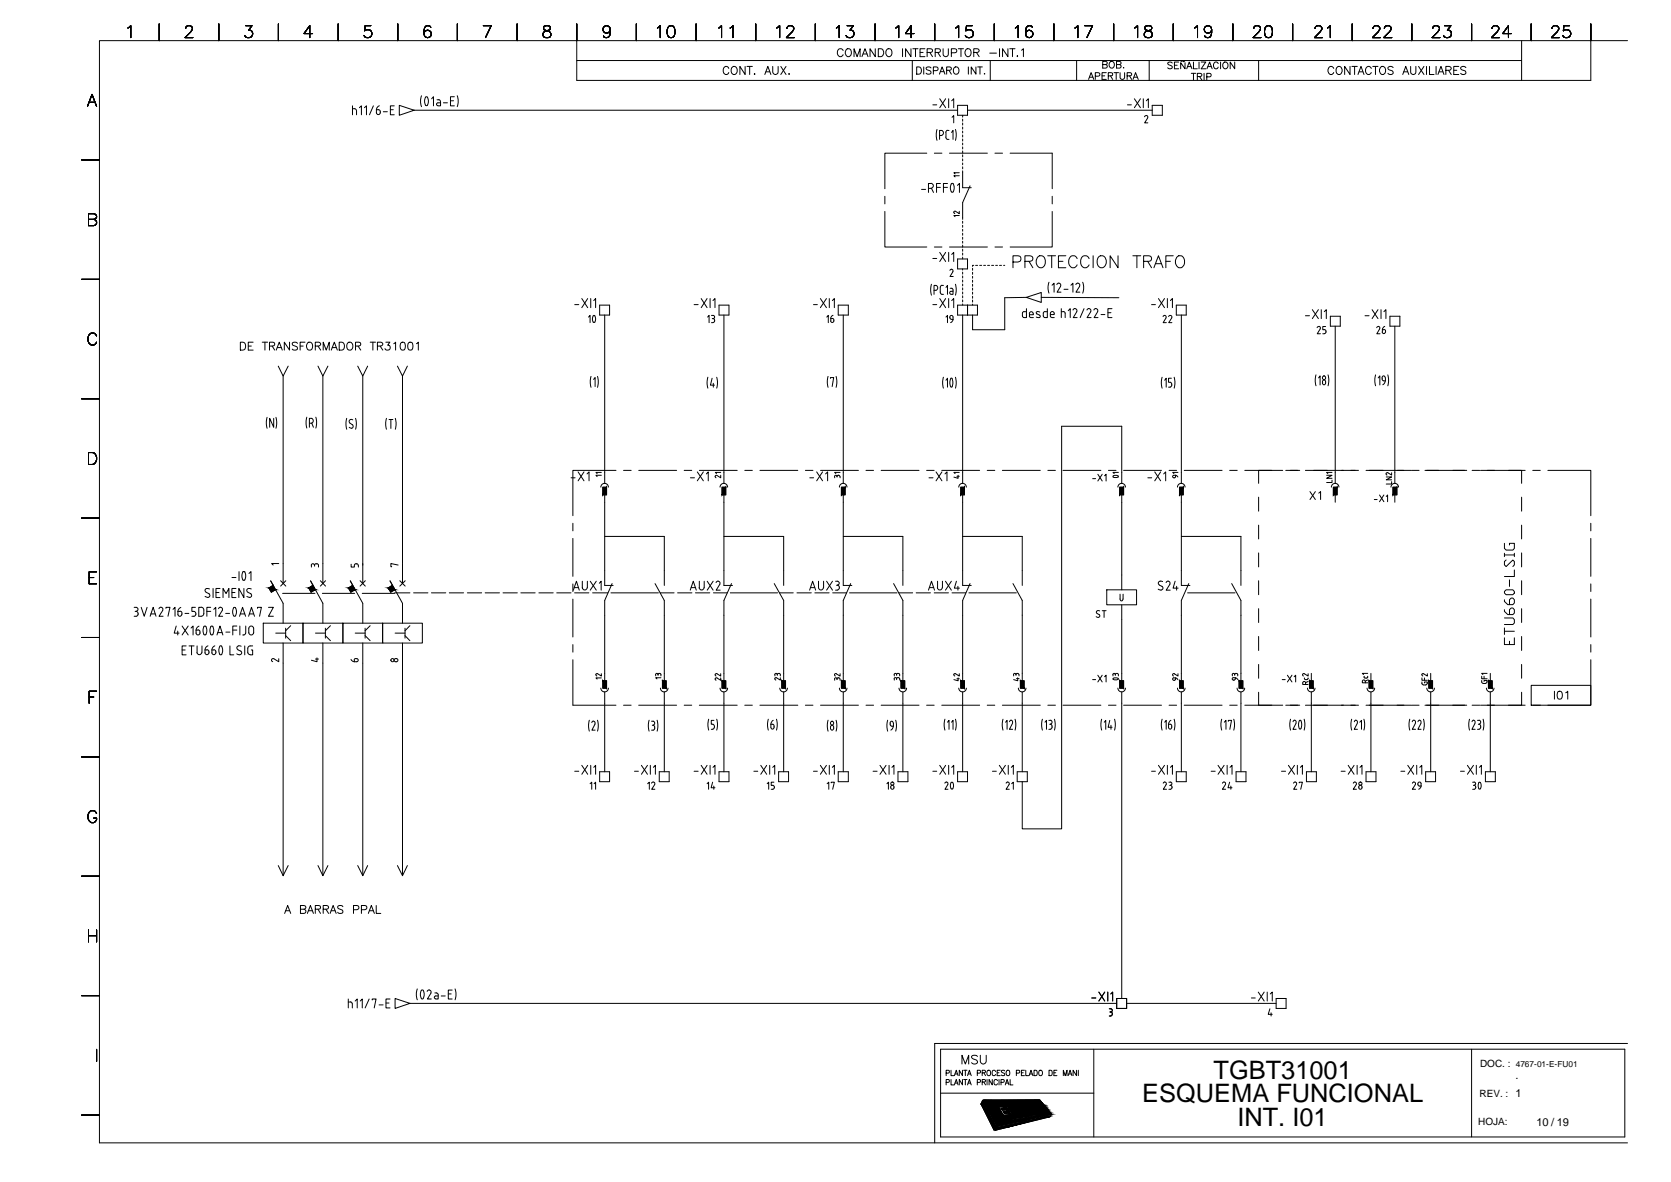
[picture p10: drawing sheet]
<svg xmlns="http://www.w3.org/2000/svg" width="420mm" height="297mm" viewBox="0 0 420 297" stroke-linecap="round" stroke-linejoin="round" font-family="sans-serif">
<defs><g id="words">
<g font-size="6.4">
<text x="305.1" y="271">TGBT31001</text>
<text x="287.2" y="277">ESQUEMA FUNCIONAL</text>
<text x="311.1" y="283.1">INT. I01</text>
</g>
<g font-size="2.8">
<text x="381" y="271.2">.</text>
<text x="386.3" y="282.9">10 / 19</text>
</g>
<g font-size="2.5">
<text x="372.1" y="268.2">DOC. :</text>
<text x="372" y="275.7">REV. : 1</text>
<text x="371.7" y="282.8">HOJA:</text>
</g>
<text font-size="2.1" x="381.1" y="268.2">4767-01-E-FU01</text>
</g></defs>
<g fill="none" stroke="#000" stroke-width=".25">
<path d="M32.2 7l.7-.6v3.1M40 6v4.2M46.7 7.2l.2-.6 .9-.2a.74 .74 0 0 1 .4 1.2l-1.7 1.9h2M55 6v4.2M61.8 6.4h1.6l-.9 1.2a.97 .97 0 0 1 1 1.1 .97 .97 0 0 1-1.3 .8l-.4-.2-.3-.4M70 6v4.2M78.6 8.4h-2.2l1.5-2v3.1M85 6v4.2M93.2 6.4h-1.4l-.1 1.4a1.05 1.05 0 0 1 1.6 0 1.05 1.05 0 0 1-.3 1.5 1.05 1.05 0 0 1-1.5-.4M100 6v4.2M108.3 6.9a.86 .86 0 0 0-.8-.5 .86 .86 0 0 0-.7 .6 2.15 2.15 0 0 0 .2 2.3 .94 .94 0 0 0 1.4-.4 .94 .94 0 0 0-.6-1.3 .94 .94 0 0 0-1.2 .8M115 6v4.2"/>
<path d="M121.5 6.4h2l-1.4 3.1M130 6v4.2M136.8 6.6a.6 .6 0 0 0 .3 1 1.24 1.24 0 0 1 1.4 1.3 1.04 1.04 0 0 1-1.2 .6 1.04 1.04 0 0 1-.8-1.1 1.41 1.41 0 0 1 1.5-.8 .6 .6 0 0 0 .2-1l-.4-.2zM145 6v14.2h255v-14.2M145 15.2h237.6M153.4 7.5a.94 .94 0 0 1-1.3 .7 .94 .94 0 0 1-.3-1.5 .94 .94 0 0 1 1.5 .2 2.84 2.84 0 0 1-.3 2.4 .88 .88 0 0 1-1.2-.3M160 6v4.2M165.3 7l.7-.6v3.1M168.2 6.6a.91 .91 0 0 1 1.4 .4 2.39 2.39 0 0 1-.3 2.3 1.02 1.02 0 0 1-1.4-.4 2.26 2.26 0 0 1 .3-2.3zM175 6v4.2M180.7 7l.7-.6v3.1M183.2 17.2a.71 .71 0 0 0-.8-.5 .71 .71 0 0 0-.6 .8v.5a.71 .71 0 0 0 .6 .7 .71 .71 0 0 0 .8-.5"/>
<path d="M183.6 7l.7-.6v3.1M184 17a.75 .75 0 0 1 .9-.3 .75 .75 0 0 1 .5 .8v.5a.76 .76 0 0 1-.8 .7 .76 .76 0 0 1-.8-.7zM187.4 16.7v2l-1.4-2v2M187.8 16.7h1.4M188.5 16.7v2M189.6 18.6h.3l-.2 .1zM190 6v4.2M192.3 18.7l.8-2 .7 2M192.6 18h.9M194.3 16.7l.1 1.7a.67 .67 0 0 0 .7 .3 .67 .67 0 0 0 .6-.6v-1.4M195.3 7l.7-.6v3.1M196.3 16.7l1.3 2"/>
<path d="M197.6 16.7l-1.3 2M197.9 7.2v-.2a.93 .93 0 0 1 1.1-.6 .73 .73 0 0 1 .5 1.2l-1.8 1.9h2M198.3 18.6h.2l-.1 .1zM205 6v4.2M210.3 7l.7-.6v3.1M212 12.7a.74 .74 0 0 0-.9-.5 .74 .74 0 0 0-.5 .8 .83 .83 0 0 0 .2 1.1 .83 .83 0 0 0 1.1-.2l.1-.2M212.9 12.3a1 1 0 0 1 1.2 .7 1 1 0 0 1-.6 1.2 1.07 1.07 0 0 1-.9-.7 1.07 1.07 0 0 1 .3-1.2zM213 6.4h1.6l-.9 1.2a.97 .97 0 0 1 1.1 1.1 .97 .97 0 0 1-1.4 .8l-.4-.2-.3-.4M214.7 14.2v-2l.8 2 .8-2v2M216.7 14.2l.8-2 .8 2M217 13.6h1M220 6v4.2"/>
<path d="M220.1 12.2v2l-1.3-2v2M220.8 12.2h.7a1.06 1.06 0 0 1 .7 1 1.06 1.06 0 0 1-.7 1h-.7zM223.1 12.3a1 1 0 0 1 1.2 .7 1 1 0 0 1-.6 1.2 1.05 1.05 0 0 1-1-.7 1.05 1.05 0 0 1 .4-1.2zM225.2 7l.8-.6v3.1M226.9 12.2v2M229.1 12.2v2l-1.4-2v2M229.4 15.2v5M229.5 12.2h1.3M229.8 8.4h-2.1l1.4-2v3.1M230.2 12.2v2M230.5 16.8h.6a.98 .98 0 0 1 .6 .9 .98 .98 0 0 1-.6 .9h-.6zM231.3 13.2h.8"/>
<path d="M232.3 16.8v1.8M232.6 12.2h-1.3v2h1.3M233.1 13.2l1.2-.1 .2-.3-.1-.4-1.3-.2v2M233.8 13.2l.7 1M234.1 17.1l-.4-.3-.8 .3 .1 .4 .9 .3 .2 .3v.3l-.4 .2-.8-.2M234.7 17.8l1-.1 .2-.3-.1-.4-1.1-.2v1.8M235 6v4.2M235.1 13.2l1.2-.1 .2-.3-.1-.4-1.3-.2v2M235.8 13.2l.7 1M236.2 18.6l.7-1.8 .7 1.8M236.5 18h.8M237.1 12.2l.1 1.7a.67 .67 0 0 0 .7 .3 .67 .67 0 0 0 .5-.6v-1.4"/>
<path d="M238 17.7l1-.1 .2-.3-.1-.3-1.1-.2v1.8M238.6 17.7l.6 .9M239.2 13.3h.9a.51 .51 0 0 0 .5-.5 .51 .51 0 0 0-.5-.6h-.9v2M239.9 17.1a.84 .84 0 0 1 1.2 .1 .84 .84 0 0 1-.2 1.2 .84 .84 0 0 1-1.1-.1 .84 .84 0 0 1 .1-1.2zM240.3 7l.7-.6v3.1M240.9 12.2h1.4M241.6 12.2v2M243 12.3a1 1 0 0 1 1.2 .7 1 1 0 0 1-.6 1.2 1.07 1.07 0 0 1-.9-.7 1.07 1.07 0 0 1 .3-1.2zM243.5 16.8v1.8M244.5 6.4h-1.5l-.1 1.4a1.06 1.06 0 0 1 1.5-.1 1.06 1.06 0 0 1-.1 1.6 1.06 1.06 0 0 1-1.6-.4M244.8 13.2l1.2-.1 .2-.5-.5-.4h-.9v2M245.4 16.8v1.8l-1.2-1.8v1.8"/>
<path d="M245.5 13.2l.7 1M245.8 16.8h1.2M246.4 16.8v1.8M247.5 18.6h.1zM248.9 13.3h1.7M249 15.2v5M250 6v4.2M251.3 12.2v2M253.4 12.2v2l-1.3-2v2M253.9 12.2h1.3M254.6 12.2v2M255.3 7l.7-.6v3.1"/>
<path d="M255.7 14.1h.2l-.1 .1zM256.9 12.6l.4-.4v2M259.6 6.9a.84 .84 0 0 0-1.3-.3 2.34 2.34 0 0 0 0 2.7 .94 .94 0 0 0 1.4-.4 .94 .94 0 0 0-.6-1.3 .94 .94 0 0 0-1.2 .8M265 6v4.2M270.3 7l.7-.6v3.1M270.7 15.2v5M272.7 6.4h2l-1.4 3.1M273.7 20l.6-1.7 .7 1.7M274 19.4h.8M275.4 19.1h1l.1-.3v-.4l-1.1-.1v1.7M277.1 19.1h.7M277.3 16.2l.9-.1 .2-.2-.1-.3-1-.2v1.7l1-.2 .1-.3-.4-.4"/>
<path d="M278.2 18.3h-1.1v1.7h1.1M278.7 19.1l.9-.1 .1-.6-1-.1v1.7M279.2 15.5a.79 .79 0 0 1 1 .8 .79 .79 0 0 1-1 .7l-.3-.5v-.4zM279.2 19.1l.6 .9M280 6v4.2M280.1 18.3h1.1M280.7 18.3v1.7M280.7 16.2l1-.1 .2-.2-.1-.3-1.1-.2v1.7l1.1-.2 .1-.3-.4-.4M281.6 18.3v1.2l.5 .5 .4-.1 .3-.4v-1.2M282.5 16.9v.2zM283.4 19.1l1-.1 .2-.4-.4-.3h-.8v1.7M284 19.1l.6 .9"/>
<path d="M284.9 20l.6-1.7 .7 1.7M285.1 19.4h.8M285.3 7l.7-.6v3.1M288 6.6l-.1 .6 .4 .4a1.24 1.24 0 0 1 1.4 1.3 1.04 1.04 0 0 1-1.2 .6 1.04 1.04 0 0 1-.8-1.1 1.41 1.41 0 0 1 1.5-.8 .6 .6 0 0 0 .3-1l-.5-.2zM289 15.2v5M294.8 15.8l-.5-.2a.52 .52 0 0 0-.7 .4l1.2 .8v.2l-.5 .3-.7-.3M295 6v4.2M295.3 16.4h.7M296.4 15.6h-1.1v1.7h1.1M297.9 15.3l-.2 .2-.5-.2-.2 .2M298 15.8v1.5l-1.1-1.5v1.5M298.4 17.3l.6-1.7 .7 1.7"/>
<path d="M298.6 16.7h.9M299.5 18.4h1.2M300.1 15.6v1.7h1M300.1 18.4v1.7M300.4 7l.7-.6v3.1M301.1 19.2l.9-.1 .2-.4-.4-.3h-.7v1.7M301.5 15.6v1.7M301.6 19.2l.6 .9M302 15.6h1.2l-1.2 1.7h1.2M302.8 18.4v1.7M303.4 19.3l1-.1 .1-.2-.1-.5-1-.1v1.7M303.5 17.3l.7-1.7 .6 1.7"/>
<path d="M303.7 16.7h.8M304.7 7.5a.94 .94 0 0 1-1.4 .7 .94 .94 0 0 1-.3-1.5 .94 .94 0 0 1 1.5 .2 2.84 2.84 0 0 1-.3 2.4 .94 .94 0 0 1-1.3-.3M306.3 16a.61 .61 0 0 0-.7-.4 .61 .61 0 0 0-.5 .6v.5a.61 .61 0 0 0 .5 .6 .61 .61 0 0 0 .7-.4M306.9 15.6v1.7M307.6 15.8l.2-.1a.79 .79 0 0 1 1 .7 .79 .79 0 0 1-1 .8l-.3-.5zM310 6v4.2M310.5 15.6v1.7l-1.2-1.7v1.7M315.2 7.2l.3-.6 .9-.2a.74 .74 0 0 1 .4 1.2l-1.7 1.9h2M316.5 15.2v5M318.4 6.6a.94 .94 0 0 1 1.4 .4 2.57 2.57 0 0 1-.3 2.3 1.02 1.02 0 0 1-1.4-.4 2.57 2.57 0 0 1 .3-2.3zM325 6v4.2M330.7 7.2v-.2a.93 .93 0 0 1 1.1-.6l.3 .2a.62 .62 0 0 1 .1 1l-1.7 1.9h2"/>
<path d="M333.8 7l.7-.6v3.1M335.4 17.2a.74 .74 0 0 0-.9-.5 .74 .74 0 0 0-.6 .8v.5a.74 .74 0 0 0 .6 .7 .74 .74 0 0 0 .9-.5M336.1 17a.75 .75 0 0 1 .9-.3 .75 .75 0 0 1 .5 .8v.5a.76 .76 0 0 1-.8 .7 .76 .76 0 0 1-.8-.7zM339.5 16.7v2l-1.4-2v2M339.9 16.7h1.4M340 6v4.2M340.6 16.7v2M341.4 18.7l.8-2 .8 2M341.7 18h1M344.8 17.2a.74 .74 0 0 0-.8-.5 .74 .74 0 0 0-.6 .8v.5a.74 .74 0 0 0 .6 .7 .74 .74 0 0 0 .8-.5M345.2 16.7h1.3M345.2 7.2v-.2a.93 .93 0 0 1 1.2-.6l.3 .2a.62 .62 0 0 1 .1 1l-1.7 1.9h2"/>
<path d="M345.8 16.7v2M347.1 17l.1-.2a.76 .76 0 0 1 1.2 .7v.5a.76 .76 0 0 1-.8 .8 .76 .76 0 0 1-.7-.8zM348.1 7.2l.2-.6 .9-.2a.74 .74 0 0 1 .5 1.2l-1.8 1.9h2.1M350.3 17a.72 .72 0 0 0-.7-.3 .72 .72 0 0 0-.6 .5l.4 .4 .7 .2 .2 .6a.84 .84 0 0 1-1.3 0M352.7 18.7l.8-2 .7 2M353 18h.9M354.7 16.7l.1 1.7a.67 .67 0 0 0 .7 .3 .67 .67 0 0 0 .5-.6v-1.4M355 6v4.2M356.7 16.7l1.3 2M358 16.7l-1.3 2M358.7 16.7v2M359.4 16.7v2h1.2"/>
<path d="M360.2 7.2l.3-.6 .9-.2a.74 .74 0 0 1 .4 1.2l-1.7 1.9h2M361.1 16.7v2M361.6 18.7l.7-2 .8 2M361.9 18h.9M363.2 6.4h1.6l-.9 1.2a.96 .96 0 0 1 1.1 1.1 .96 .96 0 0 1-1.3 .8l-.5-.2-.2-.4M363.5 17.7l1.2-.1 .2-.5-.5-.4h-.9v2M364.2 17.7l.7 1M365.5 17.7h.8M366.8 16.7h-1.3v2h1.3M368.6 17a.72 .72 0 0 0-.7-.3 .72 .72 0 0 0-.6 .5l.4 .4 .7 .2 .2 .6a.84 .84 0 0 1-1.3 0M370 6v4.2M375.1 7.2v-.2a.93 .93 0 0 1 1.2-.6l.3 .2a.62 .62 0 0 1 .1 1l-1.7 1.9h2"/>
<path d="M380 8.4h-2.1l1.4-2v3.1M382.6 10.2v10M385 6v4.2M390.2 7.2v-.2a.93 .93 0 0 1 1.2-.6l.3 .2a.62 .62 0 0 1 .1 1l-1.7 1.9h2M394.7 6.4h-1.5l-.1 1.4a1.07 1.07 0 0 1 1.6 0 1.07 1.07 0 0 1-.2 1.6 1.07 1.07 0 0 1-1.6-.5M409.2 10.2h-384.2v277h384.2M22 26.7l1.1-3 1.2 3M22.4 25.7h1.5M88.6 26.6v2.2M88.6 27.3h.6M89.2 27.3l.4 .5M89.6 27.8v1"/>
<path d="M90.4 27.1l.5-.5v2.2M91.6 27.1l.5-.5v2.2M93.9 26.6l-1 2.2M94.6 28.3a.49 .49 0 0 0 .5 .5 .49 .49 0 0 0 .5-.5M94.6 27.6v.7M94.6 27.6h.6M95.1 27.6l.4 .1 .1 .6M95.4 26.6l-.5 .4-.3 .6M96.4 28.1h1M98.2 27.6h.7M99.1 26.6h-.9v2.2h.9M100.4 26.5l3.7 1.2-3.7 1.3z"/>
<path d="M104.1 27.7h136.7M106 24.1l-.3 1.3 .3 1.4M107.1 24.3h.1a1.53 1.53 0 0 1 0 2.3 1.66 1.66 0 0 1-.1-2.3zM108.5 24.8l.5-.5v2.3M109.9 25.1h.4M110.3 25l.4 .5M110.8 25.5v1.1h-.7M110.8 25.8l-1 .2v.4l.3 .2M111.5 25.8h1M113.3 25.3h.7M114.2 24.3h-.9v2.3h.9M115 24.1l.2 1.3-.2 1.4"/>
<path d="M233 38.5h-10.5v8.9M234.6 26.3h.9M234.9 38.5h1.9M235.6 32.5l-.2 1.4 .2 1.4M236.2 34.1h.6M236.3 24.8l1.5 2.3M236.7 34a.63 .63 0 0 0 .5-.6 .63 .63 0 0 0-.4-.6h-.6v2.2M237.8 24.8l-1.5 2.3M237.8 34.5l.1 .2 .4 .3M237.9 33.3v1.2M238.3 32.7l-.4 .3-.1 .3M238.3 35h.3"/>
<path d="M238.3 32.8h.3M238.5 24.8v2.3M238.7 38.5h9.6M239.3 33.3l.3-.5v2.2M239.3 25.3l.5-.5v2.3M239.4 29.5l.4-.4v1.8M240.2 32.5l.2 1.4-.2 1.4M240.8 26.5h2.5v2.5h-2.5zM242 29v.4M242 29.9v.6M242 30.9v.5M242 31.9v.5"/>
<path d="M242 32.9v.5M242 33.9v.5M242 34.9v.5M242 36v.4M242 36.9v.5M242 37.9v.6M242 38.9v.5M242 39.9v.5M243.3 27.7h46.4M250.2 38.5h1.9M254 38.5h10.6v8.9M283.5 26.3h1"/>
<path d="M285.2 24.8l1.6 2.3M286.8 24.8l-1.6 2.3M287.5 24.8v2.3M288.2 29.1l-.4 .2M288.2 29l.4 .2v.4M288.2 25.3l.5-.5v2.3M288.6 29.6l-.8 1.3h.8M289.7 26.5h2.6v2.5h-2.6zM20.5 40.2h4.5M22.3 55.1h1.3a.79 .79 0 0 0 .7-.8l-.3-.4-.4-.2h-1.3v3h1.3a.78 .78 0 0 0 .7-.8 .78 .78 0 0 0-.7-.8M222.5 53.1v9h10.5M222.5 49.3v1.9"/>
<path d="M231.7 47.6h1M233.5 47.3h.6M234.1 46.1a.61 .61 0 0 1 .6 .6 .61 .61 0 0 1-.6 .6M234.1 46.1h-.6v2.3M234.2 47.3l.5 1.1M235.5 47.1h1M236.5 46.1h-1v2.3M237.2 47.1h1M238.2 46.1h-1v2.3M239.3 46.1h.1a1.53 1.53 0 0 1 0 2.2 1.66 1.66 0 0 1-.1-2.2zM239.8 53.4l.3 .3M240.7 46.6l.5-.5v2.3"/>
<path d="M241.2 54.2h-1.4l.3 .3M241.2 53.1v.6l-1.1-.6-.3 .3M241.2 44.2h-1.4l.3 .3M241.2 43.4h-1.4l.3 .3M242 41v.4M242 41.9v.5M242 42.9v4.3h2.2M242 55.6v.5M242 56.6v.5M242 57.6v.5M242 58.6v.5M242 59.6v.5"/>
<path d="M243.9 46.7l-1.9 4.2v4.2M264.6 53.1v9h-10.6M264.6 49.3v1.9M20.5 70.2h4.5M144.5 76.6h1M146.3 75l1.5 2.3M147.8 75l-1.5 2.3M148 79.7l.4-.4v1.8M148.5 75v2.3M149.2 79.4a1.19 1.19 0 0 0 .2 1.6l.1-.1a1.58 1.58 0 0 0 .1-1.5M149.3 75.5l.5-.5v2.3M149.5 79.4h-.3"/>
<path d="M150.8 76.7h2.5v2.5h-2.5zM152 79.2v42.3M174.5 76.6h1M176.3 75l1.5 2.3M177.8 75l-1.5 2.3M177.9 79.7l.4-.4v1.8M178.5 75v2.3M178.9 79.3h.4M179.3 75.5l.5-.5v2.3M179.3 79.3a.4 .4 0 0 1 .4 .4 .4 .4 0 0 1-.4 .4l.4 .4-.1 .3-.3 .2M180.8 76.7h2.5v2.5h-2.5zM182 79.2v42.3"/>
<path d="M204.5 76.6h1M206.3 75l1.5 2.3M207.8 75l-1.5 2.3M207.9 79.7l.4-.4v1.8M208.5 75v2.3M209.3 75.5l.5-.5v2.3M209.5 79.2l-.5 .3-.1 .5M210.8 76.7h2.5v2.5h-2.5zM212 79.2v42.3M234.2 71.4l-.2 1.4 .2 1.4M234.6 76.6h.9M234.6 65h.9"/>
<path d="M234.9 73h.4a.63 .63 0 0 0 .5-.7 .63 .63 0 0 0-.5-.6h-.4v2.3M234.9 62.1h1.9M236.3 75l1.5 2.3M236.3 63.4l1.5 2.3M236.4 72.3l.1 1.4 .1 .2 .6 .1M236.9 71.7l-.4 .3-.1 .3M236.9 71.7h.3M237.8 75l-1.5 2.3M237.8 63.4l-1.5 2.3M237.9 79.7l.3-.4v1.8M237.9 72.2l.3-.5v2.3M238.5 63.4v2.3"/>
<path d="M238.5 75v2.3M238.7 62.1h9.6M238.8 79.7l.1 .3 .3 .2M238.8 68a.4 .4 0 0 1 .6-.3 .4 .4 0 0 1 .2 .6M238.9 72.4h.4M239.3 72.4l.3 .3v1.3h-.5M239.3 75.5l.5-.5v2.3M239.3 63.9l.5-.5v2.3M239.6 68.3l-.7 1.2h.8M239.6 79.7a1.15 1.15 0 0 1-.6 1.4M239.6 79.7a.4 .4 0 0 0-.4-.4 .4 .4 0 0 0-.4 .4M239.6 73.2l-.8 .2v.3l.3 .2"/>
<path d="M240.2 71.4l.2 1.4-.2 1.4M240.8 76.7h5v2.5h-5zM240.8 65.1h2.5v2.5h-2.5zM242 60.6v.5M242 61.6v.5M242 62.6v.5M242 63.6v.5M242 64.6v.5M242 67.6v.3M242 68.4v.5M242 69.4v.5M242 70.4v.5"/>
<path d="M242 71.4v.5M242 72.4v.5M242 73.4v.5M242 74.4v.5M242 75.4v.5M242 76.4v.3M242 79.2v42.3M243.3 76.7v2.5M244.5 67.4v.5M244.5 68.4v.5M244.5 69.4v.5M244.5 70.4v.5"/>
<path d="M244.5 71.4v.5M244.5 72.4v.5M244.5 73.4v.5M244.5 74.4v.5M244.5 75.4v.5M244.5 76.4v.3M244.8 66.7h-.3v.2M245.3 66.7h.5M246.3 66.7h.5M247.3 66.7h.5M248.3 66.7h.5M249.3 66.7h.5"/>
<path d="M250.2 62.1h1.9M250.3 66.7h.5M251.3 66.7h.5M252.3 66.7h.3M254.7 65.8l1.7-.1a.86 .86 0 0 0 0-1.3l-1.7-.1v3M257.5 78.3h.6M257.7 65.7l1.7-.2a.68 .68 0 0 0 0-1.1l-1.7-.1v3M258 74.7l3.8-1.2v2.5zM258 74.7l-5.4 .1v8.1h-8.1v-3.7M258.1 77.6v2.2h-.8a1.05 1.05 0 0 1 0-1.5h.2M258.7 65.7l1 1.6M258.8 79.4l.4 .4"/>
<path d="M258.8 78.8a.53 .53 0 0 1 .7-.5 .53 .53 0 0 1 .3 .8h-.9M258.9 78.8v.6M259.2 79.8h.6M260.7 78.9l.7 .3M260.8 64.7a1.1 1.1 0 0 1 1.3-.4 1.1 1.1 0 0 1 .7 1.1 1.29 1.29 0 0 1-.2 1.4 1.29 1.29 0 0 1-1.5 .3 1.78 1.78 0 0 1-.3-2.4zM261.4 79.2l.2 .2-.2 .4-.8-.1M261.4 78.4a.46 .46 0 0 0-.5-.2 .46 .46 0 0 0-.3 .6l.1 .1M261.8 74.7l19.5 .1M262.8 78.3l-.4 .2a1.12 1.12 0 0 0 .1 1.3h.3M262.8 78.3h.5M263.3 77.6v2.2h-.5M263.4 64.3h2"/>
<path d="M263.8 70.9l-.3 1.4 .3 1.4M264.1 79.4l.4 .4M264.1 78.8v.6M264.4 64.3v3M264.5 79.8h.6M264.5 71.7l.5-.5v2.2M265.1 78.8a.49 .49 0 0 0-.5-.5 .49 .49 0 0 0-.5 .5M265.1 78.8v.3h-1M266.1 65.7h1.2M266.2 71.2l.5 .2v.5M266.2 71.1l-.5 .4M266.7 71.9l-.9 1.5h1"/>
<path d="M266.9 78.3h.5M266.9 77.6v2.2M267.4 78.3l.4 .2v1.3M267.5 72.7h1M268 64.3h-1.9v3h1.9M268.6 78.1l.5-.5v2.2M269.3 71.7l.5-.5v2.2M270.3 77.6l.3 .1 .2 .5-.9 1.6h.9M270.3 77.5l-.5 .4M270.5 71.5a.51 .51 0 0 1 .7-.3 .51 .51 0 0 1 .2 .7M270.8 65a1.03 1.03 0 0 0-1.5-.6 1.79 1.79 0 0 0 .3 2.9 1.11 1.11 0 0 0 1.2-.7M271.5 71.9l-1 1.5h1"/>
<path d="M272.2 70.9l.3 1.4-.3 1.4M272.6 77.6l-1 2.2M273.8 77.6l.3 .1 .2 .5-1 1.6h1M273.8 77.5l-.5 .4M273.8 65a1.09 1.09 0 0 0-1.2-.7 1.09 1.09 0 0 0-.9 1.1 1.29 1.29 0 0 0 .3 1.4 1.29 1.29 0 0 0 1.4 .3l.4-.5M274.9 64.3v3M275.6 77.6l.4 .2v.5M275.6 77.5l-.6 .4M276 78.3l-.9 1.5h1M276.1 64.7a1.13 1.13 0 0 1 1.3-.4 1.13 1.13 0 0 1 .8 1.1 1.32 1.32 0 0 1-.4 1.4 1.32 1.32 0 0 1-1.4 .3 1.91 1.91 0 0 1-.3-2.4zM276.8 79.1h1M278.6 78.6h.7"/>
<path d="M279.6 77.6h-1v2.2h1M281.1 64.3v3l-2-3v3M284.8 64.3h2M285.9 64.3v3M287.6 65.7l1.7-.2a.74 .74 0 0 0 0-1.1l-1.7-.1v3M288.6 65.7l.9 1.6M289.5 76.6h1M290.1 67.3l1.2-3 1.1 3M290.6 66.3h1.4M291.3 75l1.5 2.3M292.4 79.6a.4 .4 0 0 1 .6-.3 .4 .4 0 0 1 .2 .6l-.7 1.2h.8M292.8 75l-1.5 2.3"/>
<path d="M293.1 65.7h1.2M293.5 75v2.3M293.8 79.6a.42 .42 0 0 1 .6-.3 .42 .42 0 0 1 .2 .6l-.7 1.2h.8M294.3 75.5l.5-.5v2.3M295 64.3h-1.9v3M295.8 76.7h2.5v2.5h-2.5zM295.9 64.7a1.1 1.1 0 0 1 1.2-.4 1.1 1.1 0 0 1 .7 1.1 1.42 1.42 0 0 1-1.4 1.9l-.3-.2a1.78 1.78 0 0 1-.2-2.4zM297 79.2v42.3M328.2 79.3h1.1M330 77.8l1.5 2.3M331.5 77.8l-1.5 2.3M332.2 77.8v2.3"/>
<path d="M333 78.3l.5-.5v2.3M334.5 79.5h2.5v2.5h-2.5zM343.2 79.3h1M345 77.8l1.5 2.3M346.5 77.8l-1.5 2.3M347.2 77.8v2.3M348 78.3l.5-.5v2.3M349.5 79.5h2.5v2.5h-2.5zM24.3 84.4a1.11 1.11 0 0 0-1.3-.7 1.11 1.11 0 0 0-.9 1.2 1.3 1.3 0 0 0 .3 1.4 1.3 1.3 0 0 0 1.5 .2l.4-.5M60.4 86a1.07 1.07 0 0 1 1.3 .5 1.07 1.07 0 0 1-.3 1.4l-1 .1zM62.4 87h.8M63.7 86h-1.3v2h1.3"/>
<path d="M65.9 86h1.4M66.6 86v2M67.8 87l1.1-.2 .2-.2-.2-.5-1.1-.1v2M68.4 87l.7 1M69.5 88l.7-2 .8 2M69.8 87.3h.9M70 92l1.2 2.5 1.3-2.5M71.2 94.5v52.1M72.8 86v2l-1.3-2v2M74.8 86.3a.73 .73 0 0 0-.7-.3 .73 .73 0 0 0-.6 .5l.1 .3 1 .3 .2 .3v.3l-.5 .3-.8-.3M75.5 87h.7M76.7 86h-1.2v2"/>
<path d="M77.5 86.1a1 1 0 0 1 1.2 .6 1 1 0 0 1-.7 1.3 1.05 1.05 0 0 1-.9-.8 1.05 1.05 0 0 1 .4-1.1zM79.3 87l1.1-.2 .2-.4-.5-.4h-.8v2M80 92l1.2 2.5 1.3-2.5M80 87l.6 1M81.2 94.5v52.1M81.3 88v-2l.7 2 .8-2v2M83.3 88l.8-2 .7 2M83.6 87.3h.9M85.3 86h.7a1.08 1.08 0 0 1 .6 1 1.08 1.08 0 0 1-.6 1h-.7zM87.6 86.1a.94 .94 0 0 1 1.1 .9 .94 .94 0 0 1-1.1 .9l-.4-.7 .1-.7zM89.4 87l1.1-.2 .2-.2-.2-.5-1.1-.1v2M89.9 92l1.3 2.5 1.2-2.5"/>
<path d="M90 87l.7 1M91.2 94.5v52.1M93.1 86h1.3M93.8 86v2M94.9 87l1.1-.2 .3-.4-.6-.4h-.8v2M95.6 87l.7 1M97 86h1l-.5 .8a.66 .66 0 0 1 .5 1 .66 .66 0 0 1-1.2-.2M99 86.4l.5-.4v2M99.9 92l1.3 2.5 1.2-2.5M100.9 86.1a.64 .64 0 0 1 .9 .3l.1 .4a.85 .85 0 0 1-.7 1.2 1.28 1.28 0 0 1-.3-1.9zM101.2 94.5v52.1M102.8 86.1a.64 .64 0 0 1 .9 .3l.1 .4a.85 .85 0 0 1-.7 1.2 1.28 1.28 0 0 1-.3-1.9z"/>
<path d="M104.7 86.4l.5-.4v2M148.6 94.6l-.2 1.4 .2 1.3M149.3 95.3l.3-.4v2.2M150.2 94.6l.2 1.4-.2 1.3M178 94.8l-.2 1.4 .2 1.3M178.9 81.1h.4M179.1 95.1l-.5 1.7h1M179.1 80.1h.2M179.4 96.3v1M180.2 94.8l.2 1.4-.2 1.3M208.2 94.6l-.2 1.4 .2 1.3M208.8 95.1v-.2h.8l-.4 2.2"/>
<path d="M209.3 80a.47 .47 0 0 1 .4 .7 .47 .47 0 0 1-.8 .1v-.7h.4M210.2 94.6l.2 1.4-.2 1.3M237.2 94.8l-.2 1.4 .2 1.3M237.9 95.6l.3-.5v2.2M239 95.2l-.2 .8 .1 .8 .2 .5 .3-.1M239.3 80.3h.3M239.4 95.2l.2 .8-.2 1.2M239.4 95.1l-.2-.1-.2 .1M240.2 94.8l.2 1.4-.2 1.3M292.2 94.8l-.2 1.4 .2 1.3M292.8 95.6l.4-.5v2.2M293.8 97.3h.4"/>
<path d="M294.5 95.1h-.7v1h.6l.2 .7M294.6 96.8l-.4 .5M295.2 94.8l.2 1.4-.2 1.3M330.9 94.2l-.2 1.4 .2 1.4M331.2 82.3a.42 .42 0 0 1 .5-.3 .42 .42 0 0 1 .2 .6M331.5 95l.4-.5v2.2M332 82.6l-.8 1.3h.8M332.6 83.9h.4M332.7 95.5a.55 .55 0 0 1 .6 .6 .55 .55 0 0 1-.6 .5l-.2-.6zM333 82.8l.3 .2 .1 .5M333.3 82.1h-.7v.8h.4M333.4 83.4l-.4 .4"/>
<path d="M333.9 94.2l.2 1.4-.2 1.4M335.7 82v39.5M345.9 94.2l-.2 1.4 .2 1.4M346.2 82.3a.4 .4 0 0 1 .5-.3 .4 .4 0 0 1 .2 .6M346.5 95l.4-.5v2.2M346.9 82.6l-.7 1.3h.8M347.5 95.2l.4 .5M347.5 83.4a.4 .4 0 0 0 .4 .4 .4 .4 0 0 0 .4-.4M347.5 95v.2M347.6 83.5v-.6l.4-.1 .3 .1 .1 .6M347.9 95.7h.4M348.2 82l-.4 .3-.2 .5"/>
<path d="M348.3 95.6l-.2 .7-.4 .4M348.3 94.9l-.4-.4-.4 .4M348.3 95v.6M349 94.2l.2 1.4-.2 1.4M350.7 82v39.5M20.5 100.2h4.5M22.3 113.7h1a1.6 1.6 0 0 1 1 1.5 1.6 1.6 0 0 1-1 1.5h-1zM67.2 104.9l-.2 1.3 .2 1.4M68.8 105.1v2.3l-1-2.3v2.3M69.4 104.9l.2 1.3-.2 1.4M77.1 104.8l-.2 1.4 .2 1.4M77.8 106.4h.5"/>
<path d="M78.3 105.1a.63 .63 0 0 1 .5 .6 .63 .63 0 0 1-.5 .7M78.3 105.1h-.5v2.3M78.4 106.4l.4 1M79.4 104.8l.2 1.4-.2 1.4M87.2 105.1l-.2 1.4 .2 1.4M88 106.4l.6 .3M88.2 105.4l-.4 .4 .2 .5M88.2 105.4l.5 .1M88.6 106.7a.53 .53 0 0 1 0 .8 .53 .53 0 0 1-.8-.1M89.4 105.1l.2 1.4-.2 1.4M97.2 105.1l-.2 1.4 .2 1.4M97.8 105.4h1"/>
<path d="M98.3 105.4v2.3M99.4 105.1l.2 1.4-.2 1.4M145.4 118.6l1.4 2.2M146.8 118.6l-1.4 2.2M147.6 119.1l.5-.5v2.2M151.2 119.4h-1.4l.3 .4M151.2 118.7h-1.4l.3 .3M154.9 118.2h-10.9v11.4M156.8 118.2h1.9M160.6 118.2h9.5M172 118.2h1.9M175.3 118.6l1.6 2.2"/>
<path d="M175.8 118.2h9.6M176.9 118.6l-1.6 2.2M177.6 119.1l.5-.5v2.2M180.3 119.5l-.4 .1 .1 .5M181.2 119.4v.7l-.9-.6M181.2 118.7h-1.3l.3 .3M187.3 118.2h1.9M191.1 118.2h9.5M202.5 118.2h1.9M205.3 118.6l1.5 2.2M206.3 118.2h9.5M206.8 118.6l-1.5 2.2"/>
<path d="M207.6 119.1l.5-.5v2.2M209.8 119.8l.3-.4 .3 .2 .1 .3M209.9 119.8v.3M210.4 119.8l.2-.3h.4l.2 .6M211.2 118.7h-1.3l.3 .3M217.7 118.2h2M221.6 118.2h9.5M233 118.2h1.9M235.4 118.6l1.4 2.2M236.8 118.2h9.5M236.8 118.6l-1.4 2.2M237.6 119.1l.5-.5v2.2"/>
<path d="M240.6 119.7h.6M240.9 119.4v.8l-1.1-.3M241.2 118.7h-1.4l.3 .3M248.2 118.2h1.9M252 118.2h9.6M263.5 118.2h1.9M267.3 118.2h9.5M276 119.2l1.1 1.7M277.1 119.2l-1.1 1.7M277.7 119.6l.4-.4v1.7M278.7 118.2h1.9M279.9 119.9l.6 .1 .6-.1"/>
<path d="M279.9 119.6l.6-.2 .6 .2M279.9 119.6v.3M281.1 119.6v.3M281.2 118.7h-1.3l.2 .3M282.5 118.2h9.5M290.4 118.6l1.4 2.2M291.8 118.6l-1.4 2.2M292.6 119.1l.5-.5v2.2M293.9 118.2h2M295.2 119.4l-.4 .4 .4 .3M295.2 119.4h.4v.5l-.3 .2M295.5 119.4l.7 .5"/>
<path d="M296.2 118.7h-1.3l.3 .3M297.8 118.2h9.5M309.2 118.2h1.9M313 118.2h9.5M319.8 118.2h-3.3v3.3M323.3 118.2h3.5M328.2 118.2h13.4M333.6 119.4h1.3l-1.3 .8h1.3M334.9 118.7h-1.3l.3 .3M343.5 118.2h11.3M348.6 119.9h1.3l-1.3 .7h1.3M349 118.8l-.4 .1 .1 .5"/>
<path d="M349.9 118.8v.6l-.9-.6M354.9 118.2h1.9M358.3 118.2h10.5M370.1 118.2h2M372.3 118.2h11.2M379.3 118.2h3.3v3.3M385.4 118.2h1.9M389.2 118.2h10.8v11.4M20.5 130.2h4.5M143.6 120.1h1M144 131.5v1.9M144 135.3v9.5"/>
<path d="M151.6 122.4h.9v1.9h-.9zM152 124.3v22.8h2.2M152 134.8h15v12.3M153 122.4a.95 .95 0 0 0-1-.9 .95 .95 0 0 0-.9 .9M173.6 120.1h1M181.6 122.4h.9v1.9h-.9zM182 124.3v22.8h2.2M182 134.8h15v12.3M183 122.4a.95 .95 0 0 0-1-.9 .95 .95 0 0 0-1 .9M203.6 120.1h1M211.6 122.4h.9v1.9h-.9zM212 124.3v22.8h2.2"/>
<path d="M212 134.8h15v12.3M213 122.4a.95 .95 0 0 0-1-.9 .95 .95 0 0 0-.9 .9M233.6 120.1h1M241.6 122.4h.9v1.9h-.9zM242 124.3v22.8h2.2M242 134.8h15v12.3M243 122.4a.95 .95 0 0 0-1-.9 .95 .95 0 0 0-.9 .9M274.7 120.3h.8M281.5 122.4h1v1.9h-1zM282.1 121.5v-14.4h-15.2v101.2h-9.9v-11.9M282.1 124.3v23.9M283 122.4a.95 .95 0 0 0-1-.9 .95 .95 0 0 0-.9 .9"/>
<path d="M288.6 120.1h1M295.2 120.1h.1M296.6 122.4h.9v1.9h-.9zM297 124.3v22.8h2.2M297 134.8h15v12.3M298 122.4a.95 .95 0 0 0-1-.9 .95 .95 0 0 0-.9 .9M316.5 124.9v3.6M316.5 132v3.4M316.5 139v3.5M329.4 123.5l1.3 2M330.7 123.5l-1.3 2M331.6 123.9l.4-.4v2"/>
<path d="M334.9 120.7v.6h-1.3M335.3 122.4h.9v1.9h-.9zM335.7 124.3v1.9M336.7 122.4a.95 .95 0 0 0-1-.9 .95 .95 0 0 0-.9 .9M345.6 125.5h.7M346.9 124.4l1.1 1.7M348 124.4l-1.1 1.7M348.6 124.8l.3-.4v1.7M349.9 121v.6h-1.3M350.3 122.4h.9v1.9h-.9zM350.7 124.3v1.9M351.6 122.4a.95 .95 0 0 0-.9-.9 .95 .95 0 0 0-1 .9"/>
<path d="M378.3 136.5v1.3l.4 .4h1.7l.4-.4v-1.3h-1.3v.5M378.3 139v.9M378.3 139.5h2.5M380.8 139v.9M382.6 124.9v3.6M382.6 132v3.4M382.6 139v3.5M400 131.5v1.9M400 135.3v9.5M22.4 145.1h1.2M24.3 143.7h-1.9v3h1.9M33.7 152.6h.5"/>
<path d="M33.7 154.9h.5M34 153.6h.2M34.2 152.6a.49 .49 0 0 1 .5 .5 .49 .49 0 0 1-.5 .5l.5 .5M34.7 154.4l-.2 .4-.3 .1M34.7 154.1v.3M35.5 152.6l.8 2.3 .7-2.3M37.7 154.9l.8-2.3 .7 2.3M38 154.3h1M40.5 152.6l.4 .3v.5M40.5 152.6l-.5 .4M40.9 153.4l-.9 1.5h1M41.7 152.9v-.3h1l-.5 2.3"/>
<path d="M43.5 153.1l.5-.5v2.3M44.3 157.3l-.5 1.8h1.2M44.7 158.6v1M44.7 153.6v.8a.49 .49 0 0 0 .5 .5 .49 .49 0 0 0 .5-.5M44.7 153.6l.9 .1 .1 .7M45.5 152.6l-.5 .4-.3 .6M45.8 157.3l1.5 2.3M46.5 154.1h1M47.3 157.3l-1.5 2.3M48 157.8l.5-.5v2.3M48.2 154.9h.6M48.7 153.6l.3 .1 .2 .4"/>
<path d="M49.1 152.6h-.9v1h.6M49.2 154.4l-.2 .4-.3 .1M49.3 154.1v.3M49.3 158.3v.8a.51 .51 0 0 0 .6 .5 .51 .51 0 0 0 .4-.8M49.3 158.3h.5M49.8 158.3l.3 .1 .2 .4M50 157.3l-.5 .4-.2 .6M50.6 152.6a.7 .7 0 0 1 .7 .7M50.6 152.6h-.6v2.3h.6M51.3 153.3v.9a.7 .7 0 0 1-.7 .7M51.8 157.5l.2 .7-.2 1.2M51.8 157.5l-.3-.2a1.53 1.53 0 0 0 0 2.3l.3-.2"/>
<path d="M51.8 148.9l.8 .3M52 153.6h1M52.5 149.2a.54 .54 0 0 1 .1 .8 .54 .54 0 0 1-.8 0l-.2-.1M52.7 148a.59 .59 0 0 0-.9-.1 .59 .59 0 0 0 0 .9M53 152.6h-1v2.3M53 157.5l.3-.2a1.53 1.53 0 0 1 0 2.3l-.3-.2M53 157.5l-.2 .7 .2 1.2M53.6 147.9v2.3M53.7 153.1l.6-.5v2.3M54.3 148.9h.8M54.6 159.6l.7-2.3 .7 2.3M54.8 159h1"/>
<path d="M55.3 147.9h-1v2.3h1M55.5 152.6l.3 .1 .1 .5-.9 1.7h1M55.5 152.6l-.5 .4M56.1 150.2v-2.3l.7 1.3 .8-1.3v2.3M56.8 154.1h.9M56.8 158.8h1M58.3 145.1h1M58.3 148.9h.8M58.5 158.3h1M58.8 152.7l.2-.1a1.53 1.53 0 0 1 0 2.3 1.66 1.66 0 0 1-.2-2.2zM59.3 147.9h-1v2.3h1M59.5 157.3h-1v2.3"/>
<path d="M60.1 143.7v2.2M60.2 154.9l.8-2.3 .8 2.3M60.3 157.3v2.3M60.5 154.3h1M61.1 143.7l.2-.1a1.53 1.53 0 0 1 0 2.3l-.2-.2M61.1 143.7l-.3 .8 .3 1.2M61.3 147.9v2.3l-1.2-2.3v2.3M61.8 159.1a.55 .55 0 0 1-.8 .5M61.8 157.3v1.8M62.3 148.9l.8 .3M62.5 154.9l.7-2.3 .8 2.3M62.6 144.1l.5-.4v2.2"/>
<path d="M62.7 154.3h1.1M62.7 157.5l.5-.2 .4 .2 .2 1.5a.61 .61 0 0 1-.6 .6 .61 .61 0 0 1-.6-.6v-1.1zM63 149.2a.54 .54 0 0 1 .1 .8 .54 .54 0 0 1-.8 0l-.2-.1M63.2 148a.59 .59 0 0 0-.9-.1 .59 .59 0 0 0 0 .9M64.8 152.9v-.3h.9l-.4 2.3M66.2 156.6h10v5h-10zM67.5 152.6h1.2l-1.2 2.3h1.2M69.3 148.2l-1.1 .6-.6-1 1.1-.7-.6-1.1 3.1 5.6v5M69.3 159.1h2.5M70.1 141.6h-1.8l.4 .4M70.6 145.9l1.3 1.4M71.1 149.1h8.1"/>
<path d="M71.8 157.9v2.5M71.8 159.7l1.3 1.3M71.9 145.9l-1.3 1.4M73.1 157.2l-1.3 1.3M76.2 156.6h10v5h-10zM78.3 142.1a.4 .4 0 0 1 .4-.4 .4 .4 0 0 1 .4 .4M78.3 142.1v.4M79.1 142.1v.2M79.3 148.2l-1.1 .6-.6-1 1.1-.7-.6-1.1 3.1 5.6v5M79.3 159.1h2.5M79.5 141.7l-.4 .4M79.5 141.7a.41 .41 0 0 1 .6 .4v.4"/>
<path d="M80.5 145.9l1.4 1.4M81.1 149.1h8.1M81.8 157.9v2.5M81.8 159.7l1.3 1.3M81.9 145.9l-1.4 1.4M83.1 157.2l-1.3 1.3M86.2 156.6h10v5h-10zM89.3 148.2l-1.1 .6-.6-1 1.1-.7-.6-1.1 3.1 5.6v5M89.3 159.1h2.5M89.7 141.7l.4 .4M89.7 141.7a.41 .41 0 0 0-.6 .4v.4h-.8v-.7M90.1 142.1v.4"/>
<path d="M90.5 145.9l1.3 1.4M91.1 149.1h8.1M91.8 157.9v2.5M91.8 159.7l1.3 1.3M91.8 145.9l-1.3 1.4M93.1 157.2l-1.3 1.3M96.2 156.6h10v5h-10zM99.2 149h3.9M99.3 148.2l-1.1 .6-.6-1 1.1-.7-.6-1.1 3.1 5.6v5M99.3 159.1h2.5M100.1 142l-1.8-.4v.8h.2M100.5 145.9l1.4 1.4"/>
<path d="M101.8 157.9v2.5M101.8 159.7l1.3 1.3M101.9 145.9l-1.4 1.4M103.1 157.2l-1.3 1.3M104 149h3.6M108.5 149h3.6M113 149h3.6M117.5 149h3.6M122 149h3.6M126.5 149h3.6M131 149h3.6M135.5 149h3.6"/>
<path d="M140 149h3.6M144 146.7v1.9M144 150.6v9.5M144.2 148.3l.7-2.2 .8 2.2M144.4 147.7h1M144.5 149h3.6M146.4 146.1v1.6a.61 .61 0 0 0 .6 .6 .61 .61 0 0 0 .6-.6l.1-1.6M148.4 146.1l1.5 2.2M149 149h3.9M149.9 146.1l-1.5 2.2M150.7 146.6l.5-.5v2.2M153.6 149h12"/>
<path d="M153.9 146.7l-1.9 4.2v20.2M164.7 146.7l2.3 4.2v20.2M166 149h3.5M170.4 149h3.6M173.6 148.3l.7-2.2 .8 2.2M173.8 147.7h1.1M174.9 149h3.6M175.8 146.1v1.6a.61 .61 0 0 0 .6 .6 .61 .61 0 0 0 .6-.6M177.1 146.1v1.6M177.8 146.1l1.5 2.2M179.3 146.1l-1.5 2.2M179.4 149h3.5"/>
<path d="M180.6 146.1l.4 .2v.5M180.6 146l-.6 .4M181 146.8l-.9 1.5h1M183.6 149h11.9M183.9 146.7l-1.9 4.2v20.2M194.7 146.7l2.3 4.2v20.2M196 149h3.5M200.4 149h3.6M203.6 148.3l.7-2.2 .8 2.2M203.8 147.7h1M204.9 149h3.6M205.8 146.1v1.6a.61 .61 0 0 0 .6 .6 .61 .61 0 0 0 .6-.6l.1-1.6"/>
<path d="M207.8 146.1l1.5 2.2M209.3 146.1l-1.5 2.2M209.4 149h3.5M210.1 146.1h.5M210.1 148.3h.5M210.3 147.1h.3M210.5 146.1a.49 .49 0 0 1 .5 .5 .49 .49 0 0 1-.5 .4l.3 .1 .2 .4M211 147.8v.2l-.5 .3M211.1 147.5v.3M213.6 149h11.9M213.9 146.7l-1.9 4.2v20.2M224.7 146.7l2.3 4.2v20.2"/>
<path d="M226 149h3.5M230.4 149h3.6M233.5 148.3l.7-2.2 .8 2.2M233.7 147.7h1.1M234.9 149h3.6M235.7 146.1v1.6a.61 .61 0 0 0 .6 .6 .61 .61 0 0 0 .6-.6M237 146.1v1.6M237.7 146.1l1.5 2.2M239.2 146.1l-1.5 2.2M239.4 149h3.5M240.5 146.1l-.5 1.7h1.2M240.9 147.3v1"/>
<path d="M243.6 149h12M243.9 146.7l-1.9 4.2v20.2M254.7 146.7l2.3 4.2v20.2M275.9 154.2l.5 .2M276.4 154.4a.46 .46 0 0 1-.1 .8 .46 .46 0 0 1-.7-.2M276.5 153.5a.45 .45 0 0 0-.6 0 .45 .45 0 0 0 0 .7M277.1 153.5h1M277.6 153.5v1.7M278.3 148.2h7.5v3.8h-7.5zM281.6 149.3l.1 1.5 .3 .2 .3-.2 .1-1.5M282.1 152v19.1M291.2 148.1l.8 .2"/>
<path d="M291.5 147l.7 .4M291.7 146l.6 .1M291.7 146.1l-.4 .3 .2 .6M292.2 147.3l.2 .6-.5 .4M293.7 146.1l.4 .2v.5M293.7 146l-.5 .4M294.2 146.8l-1 1.5h1M295.5 146.1l-.5 1.7h1.2M295.9 147.3v1M298.6 149h11.9M298.9 146.7l-1.9 4.2v20.2M309.7 146.7l2.3 4.2v20.2"/>
<path d="M316.5 145.9v3.6M316.5 153v3.4M316.5 159.9v3.6M378.3 155.3h2.1l.4 .4v.9l-.4 .3h-2.1M378.3 153.2v.4l.8 .8h1.3l.4-.3v-.9l-.4-.4h-.4l-.5 .4v1.2M378.3 150.7v.4l.8 .8h1.3l.4-.4v-.8l-.4-.4h-.4l-.5 .4v1.2M378.3 148.6l.4-.4h1.7l.4 .4v.4l-.4 .5h-1.7l-.4-.5zM378.3 157.8v1.6M378.3 158.6h2.5M378.7 140.7l-.4 .4v.9l.4 .4 1.7-1.7 .4 .4v.9l-.4 .4M379.5 145.7v1.7M380.8 143.2v1.7h-2.5"/>
<path d="M382.6 145.9v3.6M382.6 153v3.4M382.6 159.9v3.6M400 146.7v1.9M400 150.6v9.5M20.5 160.2h4.5M22.4 175.1h1.2M24.3 173.7h-1.9v3M45.8 163.3h.8M46.8 162.3h-1v2.3h1M47.5 162.3h1.3M48.2 162.3v2.3"/>
<path d="M49.5 163.9a.61 .61 0 0 0 .6 .6 .61 .61 0 0 0 .6-.6M49.6 162.3v1.6M50.8 162.3v1.6M51.5 163.3v.7a.53 .53 0 0 0 .7 .5 .53 .53 0 0 0 .4-.7M51.5 163.3h.7l.3 .5M52.3 162.3l-.5 .4-.2 .6M53.3 163.3v.7a.49 .49 0 0 0 .5 .5 .49 .49 0 0 0 .5-.5M53.3 163.3h.5M53.8 163.3l.3 .1 .2 .4M54 162.3l-.5 .4-.2 .6M54.3 163.8v.3M55.4 162.3h.1a1.58 1.58 0 0 1 0 2.3 1.7 1.7 0 0 1-.1-2.3z"/>
<path d="M57.8 162.3v2.3h1M59.5 164.3l.8 .3M59.8 163.3l.7 .3 .3 .3-.1 .4-.4 .2M60.6 162.4a.59 .59 0 0 0-.8 0 .59 .59 0 0 0 0 .8M61.5 162.3v2.3M62.3 163.9l.2 .4 .4 .2M63.2 163.3h.3v1.3h-.6M63.5 162.3l-1 .2-.2 1.4M70.1 165.5v.8l-1.2-.7a.4 .4 0 0 0-.6 .1 .4 .4 0 0 0 .3 .6M71.2 161.6v58.5M79.3 165.6h.8M79.7 165.3v1l-1.4-.4"/>
<path d="M81.2 161.6v58.4M88.3 165.7l.3 .4 .5 .2M89.1 166.3h.6M89.5 165.5l-.4 .2v.6M89.5 165.5h.2M89.7 165.5a.4 .4 0 0 1 .4 .4 .4 .4 0 0 1-.4 .4M91.2 161.6v58.4M99.7 165.5a.4 .4 0 0 1 .4 .4 .4 .4 0 0 1-.4 .4M99.7 165.5a.42 .42 0 0 0-.6 .4 .42 .42 0 0 0 .6 .4M101.2 161.6v58.5M144 162v1.9M144 165.8v11.4h10.9"/>
<path d="M149.8 169.6l.3 .3M150.3 169.3h-.3l-.2 .3M151.1 172.9a.95 .95 0 0 0 .9 1 .95 .95 0 0 0 1-1M151.2 170.4h-1.4l.3 .3M151.2 169.3v.6l-.9-.6M151.6 171.1h.9v1.8h-.9zM152 173.9v20M156.8 177.2h1.9M160.6 177.2h9.5M164.8 169.5l.3-.3 .4 .3M164.9 169.6v.3M165.5 169.6v.1"/>
<path d="M165.7 169.2l-.3 .3M165.8 169.3h.1M165.9 169.2l.2 .2 .1 .5M166.1 172.9a.95 .95 0 0 0 .9 1 .95 .95 0 0 0 1-1M166.2 170.3h-1.3l.3 .3M166.6 171.1h.9v1.8h-.9zM167 173.9v20M172 177.2h1.9M175.8 177.2h9.6M180.3 170.4l-.4 .1 .1 .4M180.3 169.3l-.4 .1 .1 .5M181 172.9a.95 .95 0 0 0 1 1 .95 .95 0 0 0 1-1"/>
<path d="M181.2 170.4v.6l-.9-.6M181.2 169.3v.6l-.9-.6M181.6 171.1h.9v1.8h-.9zM182 173.9v20M187.3 177.2h1.9M191.1 177.2h9.5M194.8 169.5l.3-.3 .3 .3M194.8 169.6v.3M194.8 170.6l.3 .3M195.4 169.6v.1M195.8 169.2l-.4 .3M195.8 169.3h.1"/>
<path d="M195.9 169.2l.3 .2v.5M196.1 172.9a.95 .95 0 0 0 .9 1 .95 .95 0 0 0 1-1M196.2 170.3v.6l-1.1-.6-.3 .3M196.6 171.1h.9v1.8h-.9zM197 173.9v20M202.5 177.2h1.9M206.3 177.2h9.5M209.8 170.6l.3-.3 .3 .2 .1 .3M209.9 170.7v.3M210.3 169.3l-.4 .1 .2 .5M210.4 170.6l.2-.2h.4l.2 .6M211.1 172.9a.95 .95 0 0 0 .9 1 .95 .95 0 0 0 1-1"/>
<path d="M211.2 169.3v.6l-.9-.6M211.6 171.1h.9v1.8h-.9zM212 173.9v20M217.7 177.2h2M221.6 177.2h9.5M224.8 170.6l.2-.3h.3l.2 .5M224.8 169.5l.2-.2h.3l.2 .4M224.9 169.6v.3M224.9 170.6v.3M225.7 170.3l-.3 .3M225.7 169.2l-.3 .3M225.7 169.3h.2"/>
<path d="M225.7 170.3h.2M225.9 170.3l.3 .1v.5M225.9 169.2l.3 .2v.5M226 172.9a.95 .95 0 0 0 1 1 .95 .95 0 0 0 1-1M226.6 171.1h.9v1.8h-.9zM227 173.9v20M233 177.2h1.9M236.8 177.2h9.5M239.8 169.6l.3 .3M240.3 169.3h-.3l-.2 .3M240.6 170.6h.6M240.9 170.4v.7l-1.1-.3"/>
<path d="M241.1 172.9a.95 .95 0 0 0 .9 1 .95 .95 0 0 0 1-1M241.2 169.3v.6l-.9-.6M241.6 171.1h.9v1.8h-.9zM242 173.9v20M248.2 177.2h1.9M252 177.2h9.6M254.8 169.5l.2-.2h.3l.2 .4M254.9 169.6v.3M255.6 170.5h.6M255.7 169.2l-.3 .3M255.8 169.3h.1M255.9 169.2l.2 .2 .1 .5"/>
<path d="M255.9 170.3v.8l-1-.3M256.1 172.9a.95 .95 0 0 0 .9 1 .95 .95 0 0 0 1-1M256.6 171.1h.9v1.8h-.9zM257 173.9v20M263.5 177.2h1.9M267.3 177.2h9.5M274.7 170.8h.8M276 169.7l1.1 1.7M277.1 169.7l-1.1 1.7M277.7 170.1l.4-.4v1.7M278.7 177.2h1.9M279.8 169.5l.3-.3 .3 .3"/>
<path d="M279.9 169.6v.3M279.9 170.5l.6-.2 .6 .2M280.4 169.6v.1M280.7 169.2l-.3 .3M280.7 169.3h.2M280.9 169.2l.3 .2v.5M281.1 172.9a.95 .95 0 0 0 .9 1 .95 .95 0 0 0 1-1M281.1 170.4l.1 .1a.78 .78 0 0 1-1.3 0v-.1M281.5 171.1h1v1.8h-1zM282.1 173.9v77M282.5 177.2h9.5M293.9 177.2h2"/>
<path d="M295.2 170.3l-.4 .3 .4 .4M295.2 170.4h.4v.4l-.3 .2M295.2 171h.1M295.3 169.3l-.4 .1 .2 .5M295.5 170.4l.7 .4M296.1 172.9a.95 .95 0 0 0 .9 1 .95 .95 0 0 0 1-1M296.2 169.3v.6l-.9-.6M296.6 171.1h.9v1.8h-.9zM297 173.9v20M297.8 177.2h9.5M309.2 177.2h1.9M310.1 170.3a.35 .35 0 0 0-.2 .4 .35 .35 0 0 0 .4 .3 .35 .35 0 0 0 .3-.4"/>
<path d="M310.2 170.3a.82 .82 0 0 1 1 .5M310.5 169.7l-.1-.3-.3-.2-.2 .2v.5M310.6 170.3v.3M310.7 169.2l-.3 .3M310.8 169.3h.1M310.9 169.2l.3 .2v.5M311.1 172.9a.95 .95 0 0 0 .9 1 .95 .95 0 0 0 1-1M311.6 171.1h.9v1.8h-.9zM312 173.9v20M313 177.2h9.5M316.5 167v3.4M316.5 174v3.2"/>
<path d="M322.4 170.8h.8M323.3 177.2h3.5M323.7 169.7l1.2 1.7M324.9 169.7l-1.2 1.7M325.4 170.1l.4-.4v1.7M328 170.4l.1 .3 .5 .1M328 169.3l-.4 .1 .2 .5M328.2 177.2h13.4M328.3 172l-.2-.7a.36 .36 0 0 0-.5 .3v.4h1.3M328.7 172.9a.95 .95 0 0 0 1 1 .95 .95 0 0 0 1-1M328.9 170.4l-.3 .4M328.9 169.3v.6l-.9-.6"/>
<path d="M328.9 171.3l-.6 .2M329.3 171.1h.9v1.8h-.9zM329.7 169.2v1.9M329.7 173.9v20M343 170.1l.2 .3M343 169.9v.3M343.3 171.6l-.2-.7a.36 .36 0 0 0-.6 .4v.3h1.4M343.5 177.2h11.3M343.7 172.9a.95 .95 0 0 0 1 1 .95 .95 0 0 0 .9-1M343.9 170.1l-.1 .3h-.5M343.9 169.2h-1.4l.3 .3M343.9 170.9l-.6 .3"/>
<path d="M343.9 169.9v.3M344.2 171.1h1v1.8h-1zM344.7 169.2v1.9M344.7 173.9v20M354.9 177.2h1.9M357.5 171.4l.1 .5 .3 .2M357.5 170.4v.6h1.4M357.5 169.6l.3 .3M358 169.3h-.3l-.2 .3M358.2 171.6v-.2h.7l-.2 .6-.8 .1M358.2 170.4v.6M358.3 177.2h10.5"/>
<path d="M358.8 172.9a.95 .95 0 0 0 .9 1 .95 .95 0 0 0 1-1M358.9 169.3v.6l-.9-.6M359.3 171.1h.9v1.8h-.9zM359.7 169.2v1.9M359.7 173.9v20M370.1 177.2h2M372.3 177.2h11.2M372.6 171v.5l.3 .3 .8-.1 .2-.7h-.7v.3M372.6 169.9v.7h1.3M373.2 169.9v.7M373.7 172.9a.95 .95 0 0 0 1 1 .95 .95 0 0 0 1-1M373.9 169.2h-1.3l.3 .3"/>
<path d="M374.3 171.1h.9v1.8h-.9zM374.7 169.2v1.9M374.7 173.9v20M378.3 160.3v1.7h2.5v-1.7M379.5 161.1v.9M382.6 174v3.2h-3.3M382.6 167v3.4M385 172.2h15v5h-15zM385.4 177.2h1.9M390.8 173.7v2M391.8 173.8a.68 .68 0 0 1 1 .3 1 1 0 0 1-.7 1.6 1.08 1.08 0 0 1-.5-1.6zM393.7 174.1l.5-.4v2"/>
<path d="M400 165.8v11.4h-10.8M400 162v1.9M20.5 190.2h4.5M144.5 193.8h1M146.3 192.3l1.5 2.3M147.8 192.3l-1.5 2.3M148.2 181l-.2 1.4 .2 1.3M148.4 196.9l.4-.3v1.7M148.5 192.3v2.3M149.2 181.2l-.4 .4M149.2 181.2l.4 .3v.5M149.3 192.8l.5-.5v2.3"/>
<path d="M149.4 196.9l.4-.3v1.7M149.6 182l-.8 1.5h.8M150.2 181l.2 1.4-.2 1.3M150.8 193.9h2.5v2.5h-2.5zM159.5 193.8h1M161.3 192.3l1.5 2.3M162.8 192.3l-1.5 2.3M162.8 196.9l.5-.3v1.7M163.2 181l-.2 1.4 .2 1.3M163.5 192.3v2.3M163.8 181.2h.4M163.8 183.5h.4"/>
<path d="M164 182.3h.2M164.2 181.2a.5 .5 0 0 1 .4 .5 .5 .5 0 0 1-.4 .5l.4 .5M164.2 196.5l-.4 .3M164.3 196.5l.2 .1 .2 .4-.8 1.3h.8M164.3 192.8l.5-.5v2.3M164.6 183l-.4 .5M164.6 182.8v.2M165.2 181l.2 1.4-.2 1.3M165.8 193.9h2.5v2.5h-2.5zM174.5 193.8h1M176.3 192.3l1.5 2.3M177.8 196.9l.4-.3v1.7"/>
<path d="M177.8 192.3l-1.5 2.3M178.2 180.7l-.2 1.4 .2 1.4M178.5 192.3v2.3M178.8 183.3h.4M179.2 196.6l-.4 1.4h1M179.3 192.8l.5-.5v2.3M179.5 197.5v.8M179.5 181h-.7v1l.6 .1 .2 .4M179.6 182.7l-.4 .5M179.6 182.5v.3M180.2 180.7l.2 1.4-.2 1.4M180.8 193.9h2.5v2.5h-2.5z"/>
<path d="M189.6 193.8h.9M191.3 192.3l1.5 2.3M192.8 192.3l-1.5 2.3M192.9 196.9l.4-.3v1.7M193.2 180.7l-.2 1.4 .2 1.4M193.5 192.3v2.3M193.8 182.7l.4 .5 .4-.5M193.8 182l.7 .1 .1 .7M193.8 182v.8M194.3 197.3l.4 .4M194.3 192.8l.5-.5v2.3M194.4 181l-.4 .4-.2 .6"/>
<path d="M194.6 196.6h-.7v.8h.4M194.7 197.9l-.2 .4h-.6M194.7 197.8v.2M195.2 180.7l.2 1.4-.2 1.4M195.8 193.9h2.5v2.5h-2.5zM204.5 193.8h1M206.3 192.3l1.5 2.3M207.8 192.3l-1.5 2.3M208 196.9l.4-.3v1.7M208.2 181l-.2 1.4 .2 1.3M208.5 192.3v2.3M208.8 183l.4 .5 .4-.5"/>
<path d="M208.8 182.8v.2M209 196.7v-.1h.8l-.4 1.7M209.3 192.8l.5-.5v2.3M209.6 182.7l-.4-.4-.4 .4M209.6 182.8v.2M210.2 181l.2 1.4-.2 1.3M210.8 193.9h2.5v2.5h-2.5zM219.5 193.8h1M221.3 192.3l1.5 2.3M222.8 192.3l-1.5 2.3M223 196.9l.4-.3v1.7M223.2 181l-.2 1.4 .2 1.3"/>
<path d="M223.5 192.3v2.3M223.8 182l.2 .4 .6 .1M223.8 181.8v.2M224.3 192.8l.5-.5v2.3M224.6 182.4l-.2 .7-.4 .4M224.6 181.7l-.4-.5-.4 .5M224.6 181.8v.6M225.2 181l.2 1.4-.2 1.3M225.8 193.9h2.5v2.5h-2.5zM234.6 193.8h.9M236.3 192.3l1.5 2.3M237.6 196.8a.4 .4 0 0 1 .5-.2 .4 .4 0 0 1 .2 .5l-.7 1.2h.8"/>
<path d="M237.6 180.7l-.2 1.4 .2 1.4M237.8 192.3l-1.5 2.3M238.2 181.5l.4-.5v2.3M238.5 192.3v2.3M239.2 196.6a1.19 1.19 0 0 0 .2 1.7l.1-.1a1.58 1.58 0 0 0 .1-1.6M239.3 181.5l.3-.5v2.3M239.3 192.8l.5-.5v2.3M239.5 196.7h-.3M240.2 180.7l.2 1.4-.2 1.4M240.8 193.9h2.5v2.5h-2.5zM249.5 193.8h1M251.3 192.3l1.5 2.3"/>
<path d="M252.2 180.7l-.2 1.4 .2 1.4M252.8 192.3l-1.5 2.3M252.8 181.5l.4-.5v2.3M253 196.8a.4 .4 0 0 1 .5-.2 .4 .4 0 0 1 .2 .5l-.7 1.2h.8M253.5 192.3v2.3M253.8 181.4a.43 .43 0 0 1 .6-.3 .43 .43 0 0 1 .2 .6M254.3 192.8l.5-.5v2.3M254.4 196.9l.4-.3v1.7M254.6 181.8l-.8 1.5h.8M255.2 180.7l.2 1.4-.2 1.4M255.8 193.9h2.5v2.5h-2.5zM262.1 180.7l-.2 1.4 .2 1.4"/>
<path d="M262.7 181.5l.4-.5v2.3M263.7 183.3h.4M263.7 181h.4M263.9 182h.2M264.1 181a.5 .5 0 0 1 .4 .5 .5 .5 0 0 1-.4 .5M264.1 182a.57 .57 0 0 1 .4 .8M264.5 182.7l-.4 .5M265.1 180.7l.2 1.4-.2 1.4M277 180.7l-.2 1.4 .2 1.4M277.7 181.5l.3-.5v2.3M279 181l-.4 1.8h1M279.3 182.3v1"/>
<path d="M280.2 180.7l.2 1.4-.2 1.4M289.5 193.8h1M291.3 192.3l1.5 2.3M292.2 180.7l-.2 1.4 .2 1.4M292.5 196.8a.4 .4 0 0 1 .5-.2 .4 .4 0 0 1 .2 .5M292.8 192.3l-1.5 2.3M292.8 181.5l.4-.5v2.3M293.2 197.2l-.7 1.1h.8M293.5 192.3v2.3M293.8 182.7l.4 .5 .4-.5M293.8 182h.4M293.8 182v.8"/>
<path d="M293.9 198.3h.4M293.9 196.6h.4M294.1 197.4h.2M294.2 182l.3 .1 .1 .7M294.3 196.5a.4 .4 0 0 1 .4 .4 .4 .4 0 0 1-.4 .4l.3 .2 .1 .5-.4 .3M294.3 192.8l.5-.5v2.3M294.4 181l-.4 .4-.2 .6M295.2 180.7l.2 1.4-.2 1.4M295.8 193.9h2.5v2.5h-2.5zM304.5 193.8h1M306.3 192.3l1.5 2.3M307.2 180.7l-.2 1.4 .2 1.4"/>
<path d="M307.4 196.8a.4 .4 0 0 1 .5-.2 .4 .4 0 0 1 .2 .5l-.7 1.2h.8M307.8 192.3l-1.5 2.3M307.8 181.5l.5-.5v2.3M308.6 192.3v2.3M308.8 181.3v-.3h.9l-.5 2.3M309.2 196.6l-.4 1.4h1M309.3 192.8l.5-.5v2.3M309.5 197.5v.8M310.2 180.7l.2 1.4-.2 1.4M310.8 193.9h2.5v2.5h-2.5zM322.2 193.8h1M324 192.3l1.5 2.3"/>
<path d="M324.5 180.7l-.2 1.4 .2 1.4M325.1 181.4a.43 .43 0 0 1 .6-.3 .43 .43 0 0 1 .1 .6M325.2 196.8a.4 .4 0 0 1 .6-.2 .4 .4 0 0 1 .2 .5l-.7 1.2h.8M325.5 192.3l-1.5 2.3M325.9 181.8l-.8 1.5h.8M326.2 192.3v2.3M326.7 196.7v-.1h.8l-.4 1.7M326.7 181.1l-.2 .8 .2 1.2M326.7 183.1l.2 .1 .2-.1M327 192.8l.5-.5v2.3M327.1 181.1l-.2-.1-.2 .1M327.1 181.1l.2 .8-.2 1.2"/>
<path d="M327.9 180.7l.2 1.4-.2 1.4M328.5 193.9h2.5v2.5h-2.5zM337.2 193.8h1M339 192.3l1.5 2.3M339.9 180.7l-.2 1.4 .2 1.4M340.3 196.8a.4 .4 0 0 1 .5-.2 .4 .4 0 0 1 .2 .5l-.7 1.2h.8M340.5 192.3l-1.5 2.3M340.5 181.4a.43 .43 0 0 1 .6-.3 .43 .43 0 0 1 .2 .6M341.2 192.3v2.3M341.3 181.8l-.8 1.5h.8M341.9 181.5l.4-.5v2.3M342 192.8l.5-.5v2.3"/>
<path d="M342.9 180.7l.2 1.4-.2 1.4M343.5 193.9h2.5v2.5h-2.5zM352.2 193.8h1M354 192.3l1.5 2.3M354.5 180.7l-.2 1.4 .2 1.4M355.1 196.8a.4 .4 0 0 1 .6-.2 .4 .4 0 0 1 .2 .5l-.8 1.2h.8M355.5 192.3l-1.5 2.3M355.5 181l-.4 .4M355.5 181l.4 .2v.5M355.9 181.8l-.8 1.5h.8M356.2 192.3v2.3M356.5 181.4a.43 .43 0 0 1 .6-.3 .43 .43 0 0 1 .2 .6"/>
<path d="M357 192.8l.5-.5v2.3M357.3 181.8l-.8 1.5h.8M357.3 197.5h-.4a.47 .47 0 0 1-.4-.6 .47 .47 0 0 1 .8-.2v.2a1.15 1.15 0 0 1-.6 1.4M357.9 180.7l.2 1.4-.2 1.4M358.5 193.9h2.5v2.5h-2.5zM367.2 193.8h1M369 192.3l1.5 2.3M369.5 180.7l-.2 1.4 .2 1.4M370.1 181.4a.43 .43 0 0 1 .6-.3 .43 .43 0 0 1 .1 .6M370.3 198.3h.4M370.3 196.6h.4M370.5 197.4h.2"/>
<path d="M370.5 192.3l-1.5 2.3M370.6 196.5a.4 .4 0 0 1 .4 .4 .4 .4 0 0 1-.4 .4l.4 .2 .1 .5-.5 .3M370.9 181.8l-.8 1.5h.8M371.2 192.3v2.3M371.5 183.3h.4M371.5 181h.4M371.7 182h.2M371.8 198.2h.4M371.9 196.6a1.67 1.67 0 0 0 0 1.6M371.9 181a.5 .5 0 0 1 .4 .5 .5 .5 0 0 1-.4 .5l.4 .2v.6M372 192.8l.5-.5v2.3M372.2 196.7h-.4"/>
<path d="M372.2 196.6a1.67 1.67 0 0 1 0 1.6M372.3 182.7l-.4 .5M372.9 180.7l.2 1.4-.2 1.4M373.5 193.9h2.5v2.5h-2.5zM24.3 204.4a1.11 1.11 0 0 0-1.3-.7 1.11 1.11 0 0 0-.9 1.2 1.42 1.42 0 0 0 1.5 1.8 1.16 1.16 0 0 0 .7-1.1h-.7M70 217.5l1.2 2.6 1.3-2.6M80 217.5l1.2 2.6 1.3-2.6M89.9 217.5l1.3 2.6 1.2-2.6M99.9 217.5l1.3 2.6 1.2-2.6M20.5 220.2h4.5M22.3 233.7v3M22.3 235.1h2"/>
<path d="M24.3 233.7v3M71.6 229.5l.7-1.9 .8 1.9M71.8 228.9h1M75.6 228.5l1.1-.1 .2-.3-.1-.4-1.2-.1v1.9h.8a.54 .54 0 0 0 .5-.6l-.5-.4M77.3 229.5l.7-1.9 .8 1.9M77.5 228.9h1M79.3 228.5l1.1-.1 .2-.3-.1-.4-1.2-.1v1.9M80 228.5l.6 1M81.3 228.5l1.1-.1 .2-.5-.5-.3h-.8v1.9M81.9 228.5l.7 1M83 229.5l.8-1.9 .7 1.9M83.3 228.9h.9"/>
<path d="M86.2 227.9a.73 .73 0 0 0-.7-.4 .73 .73 0 0 0-.6 .5l.2 .3 .9 .4 .2 .5a.84 .84 0 0 1-1.3 0M88.9 228.6h.8l.5-.4a.54 .54 0 0 0-.5-.6h-.8v1.9M90.9 228.6h.9a.53 .53 0 0 0 .5-.5 .53 .53 0 0 0-.5-.5h-.9v1.9M92.6 229.5l.8-1.9 .7 1.9M92.9 228.9h.9M94.6 227.6v1.9h1.1M20.5 250.2h4.5M87.6 251.1v2.2M87.6 251.8h.5M88.1 251.8l.4 .4M88.6 252.2v1.1M89.3 251.6l.5-.5v2.2"/>
<path d="M90.6 251.6l.5-.5v2.2M92.8 251.1l-1 2.2M93.6 251.3v-.2h1l-.5 2.2M95.3 252.5h1M97.1 252.1h.7M98.1 251.1h-1v2.2h1M99.3 250.9l3.8 1.3-3.8 1.2zM103.1 252.2h177.7M104.9 248.5l-.2 1.4 .2 1.4M105.9 250.9l.3 .2 .2-.2M105.9 250.9l-.2-1.2a.74 .74 0 0 1 .5-.9l.2 .1 .3 .8-.3 1.2M107.9 248.8l.4 .3v.5"/>
<path d="M107.9 248.8l-.5 .4M108.4 249.6l-.9 1.5h.9M109.3 249.5l.7 .1 .2 .4v1.1h-.6M110.2 250.3l-.9 .2v.3l.3 .2M110.9 250.3h1.1M112.7 249.8h.7M113.7 248.8h-1v2.3h1M114.4 248.5l.3 1.4-.3 1.4M274.5 250.8h1M276.3 249.3l1.5 2.3M277.8 249.3l-1.5 2.3M278.5 249.3v2.3"/>
<path d="M278.9 253.5h.4a.4 .4 0 0 1 .4 .4 .4 .4 0 0 1-.4 .4M278.9 255.3h.4M279.1 254.3h.2M279.3 254.3l.4 .4-.1 .4-.3 .2M279.3 249.8l.5-.5v2.3M280.8 250.9h2.5v2.5h-2.5zM283.3 252.2h37.6M314.6 250.8h1M316.4 249.3l1.5 2.3M317.9 249.3l-1.5 2.3M318.6 249.3v2.3M319.3 253.5l-.4 1.4h1"/>
<path d="M319.4 249.8l.5-.5v2.3M319.6 254.5v.8M320.9 250.9h2.5v2.5h-2.5zM24.3 263.7v3M236.5 263.7h172v22h-172zM236.5 274.7h38.5M237.9 272l.7-.1v-.6h-.7v1.3M237.9 269.7l.7-.1v-.6h-.7v1.3M239.1 271.3v1.3h.7M239.1 269v1.3h.7M240 272.6l.4-1.3 .5 1.3M240 270.3l.4-1.3 .5 1.3"/>
<path d="M240.1 272.2h.6M240.1 269.9h.6M241.9 267.4v-2.2l.8 2.2 .9-2.2v2.2M242 271.3v1.3l-.8-1.3v1.3M242 269v1.3l-.8-1.3v1.3M242.3 271.3h.8M242.3 269h.8M242.7 269v1.3M242.7 271.3v1.3M243.3 272.6l.4-1.3 .5 1.3M243.3 270.3l.4-1.3 .5 1.3M243.4 272.2h.6"/>
<path d="M243.4 269.9h.6M245.7 272l.8-.1v-.6h-.8v1.3M245.7 269.7l.8-.1v-.6h-.8v1.3M245.8 265.5a.86 .86 0 0 0-1.5 .2l.4 .4 .9 .3a.52 .52 0 0 1 0 .9 .97 .97 0 0 1-1.3-.2M246.5 265.2v1.6a.75 .75 0 0 0 .7 .6 .75 .75 0 0 0 .8-.6v-1.6M247 271.9h.7l.1-.2-.1-.4h-.7v1.3M247 269.6h.7l.1-.3-.1-.3h-.7v1.3M247 276.6l3.5 6.7-.5 .7-3.3-6.6zM247.3 276.5l14.1-.1 3 3.7-13.7 3zM247.4 271.9l.4 .7M247.4 269.6l.4 .7M247.6 276.9l.5 .1a.28 .28 0 0 1 .4 .1 .28 .28 0 0 1-.1 .4h-.3l.2 .4h-.2z"/>
<path d="M248.1 277.1h.1M248.2 277.3h.1M248.2 277.2h.1M248.2 271.3v1.3M248.2 277.2l-.3-.1 .2 .2 .1-.1M248.3 269.1l.2-.1a.66 .66 0 0 1 .6 .7 .66 .66 0 0 1-.7 .6l-.3-.5zM249.2 277.1l-.3-.1 .3 .3M249.2 277.1l-.1 .2M249.3 277.4l.1 .1M249.4 277.5l.2 .3h.2l-.2-.3M249.4 277.3l.2 .2M249.5 277.4l-.2-.4-.7-.1 .6 .9h.2l-.3-.3h.2"/>
<path d="M249.5 271.3v1.3l-.8-1.3v1.3M249.8 276.9a.64 .64 0 0 1 .7 .2 .64 .64 0 0 1 0 .7l-.5-.3zM250 277h.1a.39 .39 0 0 1 .2 .7zM250.3 269.3a.45 .45 0 0 0-.5-.3 .45 .45 0 0 0-.3 .5v.3a.46 .46 0 0 0 .3 .5 .46 .46 0 0 0 .5-.3M250.5 276.9l.5 .3v-.3h.2l.3 .9h-.2zM250.7 269.6h.5M250.8 271.6a.46 .46 0 0 0-.5-.3 .46 .46 0 0 0-.4 .5v.3a.46 .46 0 0 0 .4 .5 .46 .46 0 0 0 .5-.3M251 278.1h1.6l.2 .3-1.1 .1 .3 .4h1l.2 .3-.9 .1 .2 .5 1.1-.1 .3 .4-1.6 .2zM251.2 271.3v1.3M251.4 276.9l.5-.1 .1 .2h-.3l.5 .3h-.3l.1 .3h.4l.1 .1-.5 .1zM251.5 269h-.8v1.3h.8M251.7 272l.8-.1v-.5l-.8-.1v1.3"/>
<path d="M252.6 269.1l-.3-.1-.5 .1 .1 .4 .7 .4-.1 .4-.7-.2M252.7 277l.1 .1M252.7 277l-.3-.2a.58 .58 0 0 0 0 .6 .58 .58 0 0 0 .6 .2v-.2M252.8 272.6l.4-1.3 .5 1.3M252.8 277.1l-.4-.1 .4 .6 .1-.2M252.9 278.1l.5-.1 1.2 2h-.4zM252.9 277.3l.1 .1M252.9 272.2h.6M253.1 269.1l.3-.1a.66 .66 0 0 1 .5 .7 .66 .66 0 0 1-.7 .6l-.2-.5zM253.4 277l-.3-.2a.59 .59 0 0 0 .7 .8l-.1-.2M253.5 277.1l-.4-.1 .4 .6 .2-.3M253.6 276.8h.2l.5 .8z"/>
<path d="M254 271.3v1.3h.7M254.1 276.8a.59 .59 0 0 1 .6 .8l-.5-.4zM254.3 276.9h.1M254.3 276.9l.3 .3 .1 .3-.2-.1zM254.4 278.5a1.01 1.01 0 0 1 1.4 .7l-.9 .1 .4 .3 .5-.2a.6 .6 0 0 1-.5 .6 .6 .6 0 0 1-.6-.5 .85 .85 0 0 1-.3-1zM254.7 278.8l.3-.1 .2 .2-.5 .1zM254.7 276.8l.6 .4-.3-.4h.2l.5 .8-.6-.4 .3 .4h-.1zM255.6 269.7l.8-.1v-.5l-.8-.1v1.3M255.8 278.3a.92 .92 0 0 1 1.1 .4l-.6-.1a.45 .45 0 0 0 .1 .5 .45 .45 0 0 0 .4 .1l-.1-.2h.4a.5 .5 0 0 1-.1 .7 .5 .5 0 0 1-.7-.2l-.5-.7zM256.8 269.6h.5M257.5 279.3l.6 .2M257.6 269h-.8v1.3h.8"/>
<path d="M257.8 279.1l.5 .4h-.3M257.8 279.2l-.4-1-.5-.4-.3 .1 .2 .6h.2l.6 .9M257.9 269v1.3h.7M258 278.3l-.5-.1 .9 1.3 .4-.1-.6-.7 .2-.2M258 278.3h.1M258.1 278.1l-.2 .2M258.1 278.1h.1M258.1 278.1l.3 .4M258.4 278.5h.1M258.6 278.1a.9 .9 0 0 1 .9 .3 .9 .9 0 0 1 .2 .9l-.5-.1-.4-.4zM258.8 270.3l.4-1.3 .5 1.3M258.9 278.3h.3l.3 .4a.25 .25 0 0 1 .1 .4 .25 .25 0 0 1-.4-.2l-.4-.4z"/>
<path d="M258.9 269.9h.6M259 278.3h.1M259.2 277.6h.2l1.2 1.6h-.3zM259.7 279.4l.3-.1 .2 .2h-.3v.1l.4 .1 .2 .4-.3-.1-.2-.2 .3 .1-.4-.1zM259.9 279.3h.1M259.9 278h.3l.6 .8 .2 .1-.5-.9 .2-.1 .9 1.2h-.3l-.1-.2-.1 .2h-.3zM260 269a.69 .69 0 0 1 .8 .6 .69 .69 0 0 1-.8 .7zM260.2 279.8h.1M260.5 279.9l.2 .1zM260.8 279.3h-.2l.3 .3M260.8 277.9h.7l.2 .2 .1 .6h.3l.2 .2-.6 .1-.3-.9-.4 .1zM260.9 279.3v.2"/>
<path d="M260.9 279.4v.1M261 277.2l-5.3 .2 .1 .2 5.2-.2a2.78 2.78 0 0 1 1.9 2.2v.1M261 277.2a2.92 2.92 0 0 1 2.2 2.5l-.1 .1M261 279.4l-.3-.2-.2 .1 .5 .7v-.3M261.1 279.5l.3 .4-.3-.2M261.2 279.2l.2-.1 .4 .6 .3 .1-.3 .1zM261.3 269.1l.2-.1a.66 .66 0 0 1 .6 .7 .66 .66 0 0 1-.7 .6l-.2-.5zM261.4 279.8l.2 .1zM262 279.7l.2 .1zM262.8 279.7l-9.5 1.7a3.1 3.1 0 0 1-3.3-3l.1-.3-.2-.1a2.31 2.31 0 0 0 1 2.9 3.2 3.2 0 0 0 2.5 .8l9.4-1.7M262.8 279.6v.1M263 279.8l-.2 .1"/>
<path d="M263.8 269a.69 .69 0 0 1 .8 .6 .69 .69 0 0 1-.8 .7zM265 269.6h.5M265.8 269h-.8v1.3h.8M267.4 270.3v-1.3l.4 1.3 .5-1.3v1.3M268.6 270.3l.5-1.3 .4 1.3M268.8 269.9h.6M270.7 269v1.3l-.9-1.3v1.3M271.1 269v1.3M275 263.7v22M370 263.7v22M409.2 262.2h-174.2v25M20.5 280.2h4.5"/>
<path d="M250.7 283.4l13.5-3-.4 .3-13.5 3.3zM252.8 281.4h.1"/>
<circle cx="332.9" cy="94.9" r=".45"/>
<circle cx="98.7" cy="165.9" r=".4"/>
<circle cx="209.2" cy="181.7" r=".45"/>
<circle cx="224.3" cy="197.8" r=".47"/>
<circle cx="224.4" cy="196.9" r=".4"/>
<circle cx="342" cy="197.8" r=".47"/>
<circle cx="342.1" cy="196.9" r=".4"/>
</g>
<g fill="#000" stroke="#000" stroke-width=".25">
<path d="M67.6 147.8h1.4l.3 .4zM67.6 147.8l1.1-.7 .3 .7zM77.6 147.8h1.5l.2 .4zM77.6 147.8l1.1-.7 .4 .7zM87.6 147.8h1.5l.2 .4zM87.6 147.8l1.1-.7 .4 .7zM97.6 147.8h1.4l.3 .4zM97.6 147.8l1.1-.7 .3 .7zM247 276.6l.5 .8h-.8zM250 277h.1zM250.3 277.7h.2zM251.8 277.2h.2z"/>
<path d="M252 277.6h.4zM252.9 277.7h6.3zM253.1 277h.2zM253.6 277.7h5.6zM254.7 278.9h.5zM255.5 279.9h4.5zM255.6 277.6h.2zM256.1 277.6h5.4zM256.4 278.3h.3zM256.8 278.5h.2zM257.2 278.2h.1zM257.9 278.2h.1z"/>
<path d="M259.7 278h.8zM259.7 279.3h.1zM259.6 279.3h.2zM259.7 279.3h.2zM260.4 279.2h.2zM260.5 279.9h.1zM260.7 279.3h.1zM260.9 278.9h.1zM260.8 279.5h.1zM260.9 279.7h.2zM261.3 279.8h.2zM247.3 276.5h14.2z"/>
<path d="M261.3 278.1h.1zM261.3 279.9h.1zM261.4 279.9h.2zM261.8 278.7h.3zM261.8 279.7h.2zM261.8 279.7h.1zM249.6 283.4h.8l-.4 .6zM250 281.7h7.1l-6.4 1.4zM250.7 283.4l-.4 .6zM250.7 283.4h2.3l-2.7 .6zM262.9 280.7l1.3-.3-.4 .3z"/>
<path d="M152.5 122.4v1.9h-.9zM151.6 122.4v1.9l.9-1.9z"/>
<path d="M182.5 122.4v1.9h-.9zM181.6 122.4v1.9l.9-1.9z"/>
<path d="M212.5 122.4v1.9h-.9zM211.6 122.4v1.9l.9-1.9z"/>
<path d="M242.5 122.4v1.9h-.9zM241.6 122.4v1.9l.9-1.9z"/>
<path d="M282.5 122.4v1.9h-1zM281.5 122.4v1.9l1-1.9z"/>
<path d="M297.5 122.4v1.9h-.9zM296.6 122.4v1.9l.9-1.9z"/>
<path d="M336.2 122.4v1.9h-.9zM335.3 122.4v1.9l.9-1.9z"/>
<path d="M351.2 122.4v1.9h-.9zM350.3 122.4v1.9l.9-1.9z"/>
<path d="M67.6 147.8l.2 .4h1.5zM67.8 148.2h1.5l-1.1 .6z"/>
<path d="M77.6 147.8l.3 .4h1.4zM77.9 148.2h1.4l-1.1 .6z"/>
<path d="M87.6 147.8l.3 .4h1.4zM87.9 148.2h1.4l-1.1 .6z"/>
<path d="M97.6 147.8l.3 .4h1.4zM97.9 148.2h1.4l-1.1 .6z"/>
<path d="M151.6 171.1l.9 1.8v-1.8zM151.6 171.1l.9 1.8h-.9z"/>
<path d="M166.6 171.1l.9 1.8v-1.8zM166.6 171.1l.9 1.8h-.9z"/>
<path d="M181.6 171.1l.9 1.8v-1.8zM181.6 171.1l.9 1.8h-.9z"/>
<path d="M196.6 171.1l.9 1.8v-1.8zM196.6 171.1l.9 1.8h-.9z"/>
<path d="M211.6 171.1l.9 1.8v-1.8zM211.6 171.1l.9 1.8h-.9z"/>
<path d="M226.6 171.1l.9 1.8v-1.8zM226.6 171.1l.9 1.8h-.9z"/>
<path d="M241.6 171.1l.9 1.8v-1.8zM241.6 171.1l.9 1.8h-.9z"/>
<path d="M256.6 171.1l.9 1.8v-1.8zM256.6 171.1l.9 1.8h-.9z"/>
<path d="M281.5 171.1l1 1.8v-1.8zM281.5 171.1l1 1.8h-1z"/>
<path d="M296.6 171.1l.9 1.8v-1.8zM296.6 171.1l.9 1.8h-.9z"/>
<path d="M311.6 171.1l.9 1.8v-1.8zM311.6 171.1l.9 1.8h-.9z"/>
<path d="M329.3 171.1l.9 1.8v-1.8zM329.3 171.1l.9 1.8h-.9z"/>
<path d="M344.2 171.1l1 1.8v-1.8zM344.2 171.1l1 1.8h-1z"/>
<path d="M359.3 171.1l.9 1.8v-1.8zM359.3 171.1l.9 1.8h-.9z"/>
<path d="M374.3 171.1l.9 1.8v-1.8zM374.3 171.1l.9 1.8h-.9z"/>
<path d="M247.4 276.8h4.9zM247.4 276.8h4.9z"/>
<path d="M247.5 276.9h1.1zM247.5 276.9h1.1z"/>
<path d="M246.7 277.4l3.8 5.9-3-5.9zM246.7 277.4l3.8 5.9h-.9z"/>
<path d="M247.5 276.9l.6 1zM247.5 276.9l.6 1z"/>
<path d="M247.9 277.1h.2zM247.9 277.1h.2z"/>
<path d="M248 277.2h.2zM248 277.2h.2z"/>
<path d="M248 277.3h.2zM248 277.3h.2z"/>
<path d="M248.1 277.3h.1zM248.1 277.3h.1z"/>
<path d="M247.9 277.1h.2zM247.9 277.1h.2z"/>
<path d="M247.9 277.1h.2zM247.9 277.1h.2z"/>
<path d="M247.9 277.1h.3zM247.9 277.1h.3z"/>
<path d="M247.9 277.1l.3 .1zM247.9 277.1l.3 .1z"/>
<path d="M247.9 277.2h.3zM247.9 277.2h.3z"/>
<path d="M248 277.2h.2zM248 277.2h.2z"/>
<path d="M248 277.2l.2 .1zM248 277.2l.2 .1z"/>
<path d="M248 277.3h.2zM248 277.3h.2z"/>
<path d="M248 277.3h.2zM248 277.3h.2z"/>
<path d="M248 277.3h.2zM248 277.3h.2z"/>
<path d="M248.3 277.8h.9zM248.3 277.8h.9z"/>
<path d="M247.5 276.9h1.1zM247.5 276.9h1.6z"/>
<path d="M248.1 276.9l.5 .1zM248.1 276.9l.5 .1z"/>
<path d="M248.1 277h.6zM248.1 277h.6z"/>
<path d="M248.2 277h.5zM248.2 277h.5z"/>
<path d="M248.2 277h.5zM248.2 277h.5z"/>
<path d="M248.3 277h.4zM248.3 277h.4z"/>
<path d="M248.3 277h.4zM248.3 277h.4z"/>
<path d="M248.4 277l.3 .1zM248.4 277l.3 .1z"/>
<path d="M248.4 277.1h.3zM248.4 277.1h.3z"/>
<path d="M248.4 277.1l.4 .1zM248.4 277.1l.4 .1z"/>
<path d="M248.5 277.2h.3zM248.5 277.2h.3z"/>
<path d="M248.5 277.2l.3 .1zM248.5 277.2l.3 .1z"/>
<path d="M248.5 277.3h.4zM248.5 277.3h.4z"/>
<path d="M248.5 277.3h.4zM248.5 277.3h.4z"/>
<path d="M248.5 277.3l.4 .1zM248.5 277.3l.4 .1z"/>
<path d="M248.9 277h.2zM248.9 277h.2z"/>
<path d="M248.5 277.4l.4 .1zM248.5 277.4l.4 .1z"/>
<path d="M248.4 277.5h.5zM248.4 277.5h.5z"/>
<path d="M248.4 277.5h.5zM248.4 277.5h.5z"/>
<path d="M248.1 277.5l1.1 .3-.3-.3zM248.1 277.5l1.1 .3h-.9z"/>
<path d="M249 277.2h.2zM249 277.2h.2z"/>
<path d="M249 277.3h.2zM249 277.3h.2z"/>
<path d="M249 277.3h.2zM249 277.3h.2z"/>
<path d="M249 277.3h.2zM249 277.3h.2z"/>
<path d="M247.5 276.9h1.6zM247.5 276.9h1.7z"/>
<path d="M248.9 277h.2zM248.9 277h.2z"/>
<path d="M249.1 277.5h.2zM249.1 277.5h.2z"/>
<path d="M249.2 276.9h.6zM249.2 276.9h.6z"/>
<path d="M248.9 277h.3zM248.9 277h.3z"/>
<path d="M248.9 277l.3 .1zM248.9 277l.3 .1z"/>
<path d="M249 277.3h.2zM249 277.3h.2z"/>
<path d="M249.2 277.5h.2zM249.2 277.5h.2z"/>
<path d="M249.2 277.8h7.7zM249.2 277.8h7.7z"/>
<path d="M248.9 277.1h.3zM248.9 277.1h.3z"/>
<path d="M248.9 277.1h.3zM248.9 277.1h.3z"/>
<path d="M248.9 277.1l.3 .1zM248.9 277.1l.3 .1z"/>
<path d="M249 277.3h.2zM249 277.3h.2z"/>
<path d="M249 277.2h.2zM249 277.2h.2z"/>
<path d="M249 277.2l.3 .1zM249 277.2l.3 .1z"/>
<path d="M249 277.3h.2zM249 277.3h.3z"/>
<path d="M249 277.3h.2zM249 277.3h.2z"/>
<path d="M249 277.3h.2zM249 277.3h.2z"/>
<path d="M249.3 277h.5zM249.3 277h.5z"/>
<path d="M249.1 277.5h.2zM249.1 277.5h.2z"/>
<path d="M249.4 277h.4zM249.4 277h.4z"/>
<path d="M249.1 277.5h.3zM249.1 277.5h.3z"/>
<path d="M249.1 277.5h.3zM249.1 277.5h.3z"/>
<path d="M249.2 277.5l.4 .3-.2-.3zM249.2 277.5l.4 .3h-.3z"/>
<path d="M249.5 277.1h.3zM249.5 277.1h.3z"/>
<path d="M249.5 277.3h.3zM249.5 277.3h.3z"/>
<path d="M249.6 277.5h.4zM249.6 277.5h.4z"/>
<path d="M249.3 277.8h.3zM249.3 277.8h.3z"/>
<path d="M248.3 278.5l1.4 .3v-.3zM248.3 278.5l1.4 .3h-1.2z"/>
<path d="M248.5 278.8l1.2 .3v-.3zM248.5 278.8l1.2 .3h-1.1z"/>
<path d="M248.6 279.1l1.2 .2-.1-.2zM248.6 279.1l1.2 .2h-1.1z"/>
<path d="M248.2 278.4l1.5 .1 .1-.1zM248.2 278.4l1.5 .1h-1.4z"/>
<path d="M248.7 279.3l1.1 .2v-.2zM248.7 279.3l1.1 .2h-.9z"/>
<path d="M249.2 276.9h.6zM249.2 276.9h.6z"/>
<path d="M249.2 276.9l.6 .1zM249.2 276.9l.6 .1z"/>
<path d="M249.2 277h.6zM249.2 277h.6z"/>
<path d="M249.3 277h.5zM249.3 277h.5z"/>
<path d="M249.3 277h.5zM249.3 277h.5z"/>
<path d="M249.4 277l.4 .1zM249.4 277l.4 .1z"/>
<path d="M249.4 277.1h.4zM249.4 277.1h.4z"/>
<path d="M249.5 277.1l.3 .1zM249.5 277.1l.3 .1z"/>
<path d="M249.5 277.2h.3zM249.5 277.2h.3z"/>
<path d="M247.5 276.9h2.3zM247.5 276.9h2.3z"/>
<path d="M249.2 276.9h.6zM249.2 276.9h.6z"/>
<path d="M249.5 277.2l.3 .1zM249.5 277.2l.3 .1z"/>
<path d="M249.5 277.3h.3zM249.5 277.3h.3z"/>
<path d="M249.5 277.3h.4zM249.5 277.3h.4z"/>
<path d="M249.8 277.8h.6zM249.8 277.8h.6z"/>
<path d="M248.9 279.5l1.1 .3-.2-.3zM248.9 279.5l1.1 .3h-1.1z"/>
<path d="M249.5 277.3l.4 .1zM249.5 277.3l.4 .1z"/>
<path d="M249.5 277.4h.4zM249.5 277.4h.4z"/>
<path d="M247.4 276.9h2.5zM247.4 276.9h2.4z"/>
<path d="M249.5 277.4h.4zM249.5 277.4h.4z"/>
<path d="M249.5 277.4l.4 .1zM249.5 277.4l.4 .1z"/>
<path d="M249.6 277.5h.4zM249.6 277.5h.4z"/>
<path d="M248.1 278l1.7 .4 .1-.4zM248.1 278l1.7 .4h-1.6z"/>
<path d="M247.4 276.8h2.6zM247.4 276.8l2.5 .1z"/>
<path d="M250 277.1h.1zM250 277.1h.1z"/>
<path d="M250 277.1h.2zM250 277.1h.2z"/>
<path d="M249.6 277.5l.4 .1zM249.6 277.5l.4 .1z"/>
<path d="M248.9 279.8l1.2 .2-.1-.2zM248.9 279.8l1.2 .2h-1z"/>
<path d="M250 276.9h1.4zM250 276.9h1.4zM250 276.9h1.4zM250 276.9h1.4z"/>
<path d="M249.7 277.6l.4 .1zM249.7 277.6l.4 .1z"/>
<path d="M250.1 276.9h.9zM250.1 276.9h.9z"/>
<path d="M250 277l.1 .1zM250 277l.1 .1z"/>
<path d="M249.1 280l1.1 .2-.1-.2zM249.1 280l1.1 .2h-1z"/>
<path d="M250 277.1h.2zM250 277.1h.2z"/>
<path d="M250.1 277.5h.3zM250.1 277.5h.3z"/>
<path d="M249.7 277.7h.5zM249.7 277.7h.5z"/>
<path d="M250 277.1l.2 .1zM250 277.1l.2 .1z"/>
<path d="M249.8 277.7l.5 .1zM249.8 277.7l.5 .1z"/>
<path d="M250 277.2h.3zM250 277.2h.3z"/>
<path d="M250 277.2h.3zM250 277.2h.3z"/>
<path d="M249.8 277.8h.5zM249.8 277.8h.5z"/>
<path d="M250 277.2h.3zM250 277.2h.3z"/>
<path d="M250 277.2l.3 .1zM250 277.2l.3 .1z"/>
<path d="M250 277.3h.3zM250 277.3h.3z"/>
<path d="M250.3 277.6h.2zM250.3 277.6h.2z"/>
<path d="M250 277.3h.3zM250 277.3h.3z"/>
<path d="M250 277.3h.4zM250 277.3h.4z"/>
<path d="M250 277.3l.4 .1zM250 277.3l.4 .1z"/>
<path d="M250.1 277.4h.3zM250.1 277.4h.3z"/>
<path d="M250.1 277.4l.3 .1zM250.1 277.4l.3 .1z"/>
<path d="M250.1 277.5h.3zM250.1 277.5h.3z"/>
<path d="M250.2 277.5l.3 .1zM250.2 277.5l.3 .1z"/>
<path d="M249.8 277.8h.6zM249.8 277.8h.6z"/>
<path d="M250.1 276.9h.4zM250.1 276.9h.4z"/>
<path d="M250.2 277.6h.3zM250.2 277.6h.3z"/>
<path d="M250.2 277.6h.3zM250.2 277.6h.3z"/>
<path d="M250.2 277.6h.3zM250.2 277.6h.3z"/>
<path d="M250.3 277.6h.2zM250.3 277.6h.2z"/>
<path d="M250.3 277.6l.2 .1zM250.3 277.6l.2 .1zM250.3 277.7h.2zM250.3 277.7h.2z"/>
<path d="M250.2 276.9l.4 .1zM250.2 276.9l.4 .1z"/>
<path d="M250.3 277h.4zM250.3 277h.4z"/>
<path d="M250.6 277.4h.5zM250.6 277.4h.5z"/>
<path d="M250.6 277.8h8.6zM250.6 277.8h8.6z"/>
<path d="M250.1 276.9h.5zM250.1 276.9h.6z"/>
<path d="M250.1 276.9h.5zM250.1 276.9h.4z"/>
<path d="M250.3 277l.5 .1zM250.3 277l.5 .1z"/>
<path d="M250.4 277.1l.5 .1zM250.4 277.1l.5 .1z"/>
<path d="M250.5 277.2l.4 .1zM250.5 277.2l.4 .1z"/>
<path d="M250.6 277.3l.5 .1zM250.6 277.3l.5 .1z"/>
<path d="M250.7 276.9l.3 .3v-.3zM250.7 276.9l.3 .3z"/>
<path d="M250.1 278.1l1.1 .3-.2-.3zM250.1 278.1l1.1 .3h-1.2z"/>
<path d="M250.6 277.4l.5 .1zM250.6 277.4l.5 .1z"/>
<path d="M250 276.9h1.1zM250 276.9h1.2z"/>
<path d="M250 276.9h1.1zM250 276.9h1z"/>
<path d="M250.6 277.5l.5 .1zM250.6 277.5l.5 .1z"/>
<path d="M250.6 277.6l.6 .1zM250.6 277.6l.6 .1z"/>
<path d="M251.2 276.9h.2zM251.2 276.9h.2z"/>
<path d="M250.6 277.7h.6zM250.6 277.7h.6z"/>
<path d="M250 278.4l1.2 .2zM250 278.4l1.2 .2h-1.3z"/>
<path d="M250.6 277.7l.7 .1zM250.6 277.7l.7 .1z"/>
<path d="M249.9 278.6l1.5 .2-.2-.2zM249.9 278.6l1.5 .2h-1.5z"/>
<path d="M251.2 276.9l.5 .4zM251.2 276.9l.5 .4h-.5z"/>
<path d="M249.9 278.8l1.7 .3-.2-.3zM249.9 278.8l1.7 .3h-1.7z"/>
<path d="M249.9 279.1l1.8 .1-.1-.1zM249.9 279.1l1.8 .1h-1.7z"/>
<path d="M247.4 276.8h4.2zM247.4 276.8h4.4z"/>
<path d="M250 276.8h1.6zM250 276.8l1.4 .1z"/>
<path d="M250.1 278.1h1.6zM250.1 278.1h.9z"/>
<path d="M250 279.2l1.8 .3-.1-.3zM250 279.2l1.8 .3h-1.8z"/>
<path d="M251.2 277.3l.8 .4-.3-.4zM251.2 277.3l.8 .4h-.6z"/>
<path d="M247.4 276.8h4.4zM247.4 276.8h4.5z"/>
<path d="M250 279.5l1.9 .2-.1-.2zM250 279.5l1.9 .2h-1.7z"/>
<path d="M250.2 279.7l1.8 .1-.1-.1zM250.2 279.7l1.8 .1h-1.7z"/>
<path d="M251.4 277.7l.6 .1zM251.4 277.7l.6 .1z"/>
<path d="M252 277h.2zM252 277h.2z"/>
<path d="M251.8 277.2h.2zM251.8 277.2h.3z"/>
<path d="M252 277.6h.4zM252 277.6h.4z"/>
<path d="M250.3 279.8l1.8 .2-.1-.2zM250.3 279.8l1.8 .2h-1.7z"/>
<path d="M252.1 277.2h.2zM252.1 277.2h.2z"/>
<path d="M252.1 277.2h.2zM252.1 277.2h.2z"/>
<path d="M252.2 277.3h.2zM252.2 277.3h.2z"/>
<path d="M252 276.9l.2 .1zM252 276.9l.2 .1z"/>
<path d="M252 277h.3zM251.7 277h.6z"/>
<path d="M251.9 276.8h.4zM251.9 276.8h.4z"/>
<path d="M251.9 276.8l.4 .1zM251.9 276.8l.4 .1z"/>
<path d="M251.9 276.9h.4zM251.9 276.9h.3z"/>
<path d="M251.7 277h.6zM251.7 277h.6z"/>
<path d="M251.7 277l.6 .1zM251.7 277l.6 .1z"/>
<path d="M251.8 277.1l.5 .1zM251.8 277.1l.5 .1z"/>
<path d="M247.4 276.8h4.9zM247.4 276.8h4.9z"/>
<path d="M247.4 276.8h4.9zM247.4 276.8h4.9z"/>
<path d="M252.1 277.2l.3 .1zM252.1 277.2l.3 .1z"/>
<path d="M250 278.1h2.3zM250 278.1h1.7z"/>
<path d="M247.4 276.8h4.9zM247.4 276.8h5z"/>
<path d="M252.4 276.8h.6zM252.4 276.8h.6z"/>
<path d="M252.2 277.3h.2zM251.9 277.3h.5z"/>
<path d="M251.9 277.3l.5 .1zM251.9 277.3l.5 .1z"/>
<path d="M252.4 277.6h.2zM252.4 277.6h.2z"/>
<path d="M252.4 277.6h.2zM252.4 277.6h.2z"/>
<path d="M252.4 277h.1zM252.4 277h.1z"/>
<path d="M252.4 277.1h.6zM252.4 277.1h.6z"/>
<path d="M252 277.4l.5 .1zM252 277.4l.5 .1z"/>
<path d="M252.5 277.2h.6zM252.5 277.2h.6z"/>
<path d="M252.5 277.7h6.7zM252.5 277.7h6.7z"/>
<path d="M252.5 276.8h.5zM252.5 276.8h.5z"/>
<path d="M252.4 277h.1zM252.4 277h.1z"/>
<path d="M252 277.5l.6 .1zM252 277.5l.6 .1z"/>
<path d="M252.5 279.7v.1zM252.5 279.7h1.1l-1.1 .1z"/>
<path d="M252.4 277h.2zM252.4 277h.2zM252.4 277h.2zM252.4 277h.2z"/>
<path d="M252.4 277l.2 .1zM252.4 277l.2 .1z"/>
<path d="M252.6 277.4h.3zM252.6 277.4h.3z"/>
<path d="M252.4 277.6h.2zM252.4 277.6h.2z"/>
<path d="M252.4 277.1h.2zM252.4 277.1h.2z"/>
<path d="M252.6 277.4h.2zM252.6 277.4h.2z"/>
<path d="M252.4 277.6l.3 .1zM252.4 277.6l.3 .1z"/>
<path d="M252.6 278.1h.3zM252.6 278.1h.3z"/>
<path d="M250 278.1h2.6zM250 278.1h2.3z"/>
<path d="M252.7 277h.3zM252.7 277h.3z"/>
<path d="M252.7 277.5h.1zM252.7 277.5h.1z"/>
<path d="M252.4 277.7h.4zM252.4 277.7h.4z"/>
<path d="M252.6 277.4h.2zM252.6 277.4h.3z"/>
<path d="M252.6 277.4h.2zM252.6 277.4h.2z"/>
<path d="M252.4 277.7h.4zM252.4 277.7h.4z"/>
<path d="M252.6 277.4l.2 .1zM252.6 277.4l.2 .1z"/>
<path d="M252.7 277.5h.1zM252.7 277.5h.1z"/>
<path d="M252.7 277.5h.1zM252.7 277.5h.1z"/>
<path d="M252.7 277.5l.1 .1zM252.7 277.5l.1 .1z"/>
<path d="M252.6 277.4h.3zM252.6 277.4h.3z"/>
<path d="M249.9 278.1h3zM249.9 278.1h3z"/>
<path d="M252.9 277.4h.3zM252.9 277.4h.3z"/>
<path d="M252.6 278.1l.6 .3-.3-.3zM252.6 278.1l.6 .3h-.4z"/>
<path d="M252.5 276.8l.5 .1zM252.5 276.8l.5 .1zM252.6 276.9h.4zM252.6 276.9h.4z"/>
<path d="M252.6 276.9l.4 .1zM252.6 276.9l.4 .1z"/>
<path d="M252.6 277h.4zM252.6 277h.4z"/>
<path d="M252.7 277h.3zM252.7 277h.3z"/>
<path d="M252.7 277h.3zM252.7 277h.3z"/>
<path d="M252.8 277l.2 .1zM252.8 277l.2 .1z"/>
<path d="M253 277.4h.2zM253 277.4h.2zM253 277.4h.2zM253 277.4h.2zM253 277.4h.2zM253 277.4h.2z"/>
<path d="M253 277.4h.2zM253 277.4h.2z"/>
<path d="M253 277.4h.2zM253 277.4h.2z"/>
<path d="M253 277.7h6.2zM253 277.7h6.2z"/>
<path d="M252 278.9h1zM252 278.9h.1z"/>
<path d="M252.4 276.8h.6zM252.4 276.8h.6z"/>
<path d="M252.4 276.8h.6zM252.4 276.8h.6z"/>
<path d="M252.8 277.1h.2zM252.6 277.1h.4z"/>
<path d="M252.4 277.1l.6 .1zM252.4 277.1l.6 .1z"/>
<path d="M252.5 277.2h.6zM252.5 277.2h.6z"/>
<path d="M247.4 276.8h5.7zM247.4 276.8h5.7z"/>
<path d="M247.4 276.8h5.7zM247.4 276.8h5.6z"/>
<path d="M252.5 277.2l.6 .1zM252.5 277.2l.6 .1z"/>
<path d="M248.1 278h5zM248.1 278h5z"/>
<path d="M249.9 278h3.2zM249.9 278l3 .1z"/>
<path d="M252.5 277.3h.6zM252.5 277.3h.6z"/>
<path d="M252.5 277.3h.6zM252.5 277.3h.6z"/>
<path d="M248.1 278h5zM248.1 278h5.3z"/>
<path d="M253.1 276.8h1.1zM253.1 276.8h1.1z"/>
<path d="M253.1 277h.2zM253.1 277h.2z"/>
<path d="M252.5 277.3l.7 .1zM252.5 277.3l.7 .1z"/>
<path d="M253.2 277.1h.2zM253.2 277.1h.2z"/>
<path d="M252.9 277.4h.3zM252.9 277.4h.3z"/>
<path d="M253 277.4h.2zM253 277.4h.2z"/>
<path d="M253 277.4l.2 .1zM253 277.4l.2 .1z"/>
<path d="M252.8 278.4l.4 .1zM251.7 278.5h1.5z"/>
<path d="M253 277.5h.3zM253 277.5h.3z"/>
<path d="M251.7 278.5l1.7 .4-.2-.4zM251.7 278.5l1.7 .4h-1.4z"/>
<path d="M253.1 277h.2zM253.1 277h.2z"/>
<path d="M253 277.5l.3 .1zM253 277.5l.3 .1z"/>
<path d="M253.1 277h.2zM253.1 277h.2z"/>
<path d="M253.1 277h.2zM253.1 277h.2z"/>
<path d="M253.2 277h.2zM253.2 277h.2z"/>
<path d="M253.2 277l.2 .1zM253.2 277l.2 .1z"/>
<path d="M253.4 277.3h.3zM253.4 277.3h.3z"/>
<path d="M253 277.6h.4zM253 277.6h.4z"/>
<path d="M253 277.6h.4zM253 277.6h.4z"/>
<path d="M253.4 277.1h.4zM253.4 277.1h.4z"/>
<path d="M253.2 277.1h.2zM253.2 277.1h.2z"/>
<path d="M253.4 277.4h.2zM253.4 277.4h.2z"/>
<path d="M253 277.6h.4zM253 277.6h.4z"/>
<path d="M253.4 278h3.3zM253.4 278h3.3z"/>
<path d="M253.4 277.5h.2zM253.4 277.5h.2z"/>
<path d="M253 278.9l.7 .3-.3-.3zM253 278.9l.7 .3h-.5z"/>
<path d="M253.5 277.5h.1zM253.5 277.5h.1z"/>
<path d="M253 277.6h.5zM253 277.6h.5z"/>
<path d="M253 277.6l.5 .1zM253 277.6l.5 .1z"/>
<path d="M253.5 278.2h2.5zM253.5 278.2h2.5z"/>
<path d="M253 277.7h.5zM253 277.7h.5z"/>
<path d="M253 277.7h.6zM253 277.7h.6z"/>
<path d="M253.2 276.8h.4zM253.2 276.8h.5z"/>
<path d="M253.4 277.4h.2zM253.4 277.4h.2z"/>
<path d="M253.4 277.4l.2 .1zM253.4 277.4l.2 .1z"/>
<path d="M253.2 276.8h.4zM253.2 276.8h.4z"/>
<path d="M253.2 276.8l.4 .1zM253.2 276.8l.4 .1z"/>
<path d="M253.3 276.9h.3zM253.3 276.9h.3z"/>
<path d="M253.4 277.5h.2zM253.4 277.5h.2z"/>
<path d="M253.5 277.5h.1zM253.5 277.5h.1z"/>
<path d="M253.6 278.4h2.2zM253.6 278.4h2.2z"/>
<path d="M253.4 276.9l.3 .1zM253.4 276.9l.3 .1z"/>
<path d="M253.4 277.3h.2zM253.4 277.3h.3z"/>
<path d="M253.4 277.3h.2zM253.4 277.3l.2 .1z"/>
<path d="M253.5 277h.2zM253.5 277h.2z"/>
<path d="M253.7 277.3h.2zM253.7 277.3h.2z"/>
<path d="M253.7 277.3h.2zM253.7 277.3h.2z"/>
<path d="M253.7 277.3h.2zM253.7 277.3h.2z"/>
<path d="M253.7 277.4h.2zM253.7 277.4h.2z"/>
<path d="M253.2 279.2l.5 .1zM252.3 279.3h1.4z"/>
<path d="M252.3 279.3l1.6 .4-.2-.4zM252.3 279.3l1.6 .4h-1.4z"/>
<path d="M253.2 276.8h.5zM253.2 276.8h.6z"/>
<path d="M253.5 277l.2 .1zM253.5 277l.2 .1z"/>
<path d="M253.5 277.1h.3zM253.4 277.1h.4z"/>
<path d="M253.7 277.4h.2zM253.7 277.4h.2z"/>
<path d="M253.7 277.4h.2zM253.7 277.4h.2z"/>
<path d="M253.7 277.6h5.5zM253.7 277.6h5.5z"/>
<path d="M253.8 276.8h.4zM253.8 276.8h.4z"/>
<path d="M253.2 277.1h.6zM253.2 277.1h.6z"/>
<path d="M253.2 277.1l.6 .1zM253.2 277.1l.6 .1z"/>
<path d="M253.8 277.6h.3zM253.8 277.6h.3z"/>
<path d="M253.2 277.2l.7 .1zM253.2 277.2l.7 .1z"/>
<path d="M253.3 277.3h.6zM253.3 277.3h.6z"/>
<path d="M253.3 277.3h.6zM253.3 277.3h.6z"/>
<path d="M253.7 277.3l.2 .1zM253.7 277.3l.2 .1z"/>
<path d="M253.7 277.4h.2zM253.7 277.4h.2z"/>
<path d="M253.7 277.4l.3 .1zM253.7 277.4l.3 .1z"/>
<path d="M253.6 279.7l.6 .3-.3-.3zM253.6 279.7l.6 .3h-.3z"/>
<path d="M253.7 277.5l.4 .1zM253.7 277.5l.4 .1z"/>
<path d="M253.8 277.6h.3zM253.8 277.6h.3z"/>
<path d="M253.8 276.8h.3zM253.8 276.8h.4z"/>
<path d="M253.8 276.8l.3 .1zM253.8 276.8l.3 .1z"/>
<path d="M253.8 276.9l.3 .1zM253.8 276.9l.3 .1z"/>
<path d="M253.9 277h.2zM253.9 277h.2z"/>
<path d="M253.9 277l.2 .1zM253.9 277l.2 .1z"/>
<path d="M253.9 277.1l.3 .1zM253.9 277.1l.3 .1z"/>
<path d="M253.8 277.6h.3zM253.7 277.6h.4z"/>
<path d="M254 277.2l.2 .1zM254 277.2l.2 .1z"/>
<path d="M253.1 276.8h1.1zM253.1 276.8h1.1z"/>
<path d="M253.1 276.8h1.1zM253.1 276.8h1.1z"/>
<path d="M253.2 276.8h1zM253.2 276.8h1zM253.2 276.8h1zM253.2 276.8h1z"/>
<path d="M254.1 277.3h.2zM254.1 277.3h.2z"/>
<path d="M254.2 276.8h7.5zM254.2 276.8h7.5z"/>
<path d="M254.3 277h.1zM254.3 277h.1z"/>
<path d="M254.3 277h.2zM254.3 277h.2z"/>
<path d="M254.3 277h.2zM254.3 277h.2z"/>
<path d="M254.3 277.1h.2zM254.3 277.1h.2z"/>
<path d="M254.1 277.3l.2 .1zM254.1 277.3l.2 .1z"/>
<path d="M254.3 277.6h.2zM254.3 277.6h.2z"/>
<path d="M254.3 277.6h.2zM254.3 277.6h.2z"/>
<path d="M253.9 278.8l.4 .1zM253.9 278.8l.4 .1z"/>
<path d="M254.3 277.1h.3zM254.3 277.1h.3z"/>
<path d="M254.2 277.4l.2 .1zM254.2 277.4l.2 .1z"/>
<path d="M253.8 278.7l.5 .1v-.1zM253.8 278.7l.5 .1h-.4z"/>
<path d="M254 278.9l.4 .2zM254 278.9l.4 .2z"/>
<path d="M254.3 276.9l.1 .1zM254.3 276.9l.1 .1z"/>
<path d="M254.4 277.3h.2zM254.4 277.3h.2z"/>
<path d="M253.7 278.6h.7zM253.7 278.6l.6 .1z"/>
<path d="M254.1 279.1l.4 .1zM254.1 279.1l.4 .1z"/>
<path d="M254.3 277h.2zM254.3 277h.2z"/>
<path d="M254.4 277.3h.3zM254.4 277.3h.3z"/>
<path d="M254.2 277.5l.3 .1zM254.2 277.5l.3 .1z"/>
<path d="M253.7 278.5h.7zM253.7 278.5l.7 .1z"/>
<path d="M254.3 277h.2zM254.3 277h.2z"/>
<path d="M254.2 277.6h.3zM254.2 277.6h.3z"/>
<path d="M254.2 279.2l.3 .2zM254.2 279.2l.3 .2z"/>
<path d="M254.3 277l.2 .1zM254.3 277l.2 .1z"/>
<path d="M253.6 278.4h.9zM253.6 278.4l.8 .1z"/>
<path d="M254.3 277.1h.3zM254.3 277.1h.3z"/>
<path d="M254.3 277.6h.3zM254.1 277.6h.5z"/>
<path d="M254.2 279.4l.5 .1zM254.2 279.4l.5 .1h-.4z"/>
<path d="M254.3 277.1l.3 .1zM254.3 277.1l.3 .1z"/>
<path d="M254.6 277.5h.1zM254.6 277.5h.1z"/>
<path d="M253.7 277.6h.9zM253.7 277.6h.9z"/>
<path d="M254.3 277.2h.3zM254.3 277.2h.3z"/>
<path d="M254.4 277.2l.2 .1zM254.4 277.2l.2 .1z"/>
<path d="M254.4 277.3h.3zM254.4 277.3h.3z"/>
<path d="M253.6 278.4h1zM253.6 278.4h1.1z"/>
<path d="M253.6 278.4h1zM253.6 278.4h.9z"/>
<path d="M254.4 277.3h.3zM254.4 277.3h.3z"/>
<path d="M253.7 277.6h1zM253.7 277.6h1z"/>
<path d="M254.3 279.5l.5 .2zM254.3 279.5l.5 .2z"/>
<path d="M254.4 276.8l.3 .1zM254.4 276.8l.3 .1z"/>
<path d="M254.5 277.3l.2 .1zM254.5 277.3l.2 .1z"/>
<path d="M254.5 277.4h.2zM254.5 277.4h.2z"/>
<path d="M254.5 277.4h.2zM254.5 277.4h.2z"/>
<path d="M254.5 277.4h.2zM254.5 277.4h.2z"/>
<path d="M254.5 277.4l.2 .1zM254.5 277.4l.2 .1z"/>
<path d="M254.5 277.5h.2zM254.5 277.5h.2z"/>
<path d="M254.6 277.5h.1zM254.6 277.5h.1z"/>
<path d="M253.6 278.4h1.1zM253.6 278.4h1.1z"/>
<path d="M254.7 278.9h.5zM254.7 278.9h.5z"/>
<path d="M254.5 276.9h.2zM254.5 276.9h.2z"/>
<path d="M254.5 276.9l.3 .1zM254.5 276.9l.3 .1z"/>
<path d="M254.7 277.6h4.5zM254.7 277.6h4.5z"/>
<path d="M253.7 277.6h1zM253.7 277.6h1z"/>
<path d="M254.7 278.4h1.1zM254.7 278.4h1.1z"/>
<path d="M254.7 278.7h.3zM254.7 278.7h.3z"/>
<path d="M254.4 279.7l.5 .1zM254.4 279.7l.5 .1z"/>
<path d="M254.4 276.8h.4zM254.4 276.8h.3z"/>
<path d="M254.6 277h.3zM254.6 277h.3z"/>
<path d="M254.8 277.6h.5zM254.8 277.6h.5z"/>
<path d="M254.8 277.6h1zM254.8 277.6h1z"/>
<path d="M254.9 276.8h6.8zM254.9 276.8h6.8z"/>
<path d="M254.4 276.8h.5zM254.4 276.8h.4z"/>
<path d="M254.7 277l.2 .1zM254.7 277l.2 .1z"/>
<path d="M254.7 277.1l.3 .1zM254.7 277.1l.3 .1z"/>
<path d="M254.8 278.7h.2zM254.8 278.7h.2zM254.8 278.7h.2zM254.8 278.7h.2z"/>
<path d="M254.5 279.8h.6zM254.5 279.8h.6z"/>
<path d="M254.8 277.2l.2 .1zM254.8 277.2l.2 .1z"/>
<path d="M254.8 278.7h.2zM254.8 278.7h.2z"/>
<path d="M254.7 278.7h.3zM254.7 278.7h.3z"/>
<path d="M254.9 276.8l.4 .4zM254.9 276.8l.4 .4z"/>
<path d="M254.8 277.3l.3 .1zM254.8 277.3l.3 .1z"/>
<path d="M254.7 278.7l.4 .1zM254.7 278.7l.4 .1z"/>
<path d="M254.8 277.4h.3zM254.8 277.4h.3z"/>
<path d="M254.5 279.8l.8 .1zM254.5 279.8l.8 .1z"/>
<path d="M254.9 277.4l.3 .1zM254.9 277.4l.3 .1z"/>
<path d="M254.7 278.8h.4zM254.7 278.8h.4z"/>
<path d="M254.7 278.8h.4zM254.7 278.8h.4z"/>
<path d="M254.7 278.8l.5 .1zM254.7 278.8l.5 .1z"/>
<path d="M254.9 277.5l.3 .1zM254.9 277.5l.3 .1z"/>
<path d="M254.7 278.9h.5zM254.7 278.9h.5z"/>
<path d="M254.9 276.8h.3zM254.9 276.8h.1z"/>
<path d="M254.8 277.6h.5zM254.8 277.6h.5z"/>
<path d="M254.7 278.9h.5zM254.7 278.9h.5z"/>
<path d="M254.7 278.9h.5zM254.7 278.9h.5z"/>
<path d="M254.7 278.9h.5zM254.7 278.9h.5z"/>
<path d="M255.3 277.6h.5zM255.3 277.6h.5z"/>
<path d="M255.3 279.5h.2zM255.3 279.5h.2z"/>
<path d="M254.6 279.9h.8zM254.6 279.9h.8z"/>
<path d="M255.3 279.6h.1zM255.3 279.6h.1z"/>
<path d="M255.3 279.5h.2zM255.3 279.5l.1 .1z"/>
<path d="M255 279.4l.5 .1zM255 279.4l.5 .1z"/>
<path d="M255.1 279.5h.4zM255.1 279.5h.4z"/>
<path d="M255.1 279.5h.4zM255.1 279.5h.4z"/>
<path d="M255.2 279.5h.3zM255.2 279.5h.3z"/>
<path d="M255.2 279.5h.3zM255.2 279.5h.3z"/>
<path d="M255.1 277.2l.5 .4zM255.1 277.2l.5 .4z"/>
<path d="M255.6 277.4l.2 .2zM255.6 277.4l.2 .2z"/>
<path d="M254.9 278.4h.8zM254.9 278.4h.8zM255 278.4h.7zM255 278.4h.7z"/>
<path d="M255 278.4l.7 .1zM255 278.4l.7 .1z"/>
<path d="M255.2 278.5l.5 .1zM255.2 278.5l.5 .1z"/>
<path d="M255.3 278.6h.4zM255.3 278.6h.4z"/>
<path d="M255.3 278.6l.4 .1zM255.3 278.6l.4 .1z"/>
<path d="M255.4 278.7h.3zM255.4 278.7h.3z"/>
<path d="M255.5 278.7l.3 .1zM255.5 278.7l.3 .1z"/>
<path d="M254.7 278.4h1.1zM254.7 278.4h1z"/>
<path d="M255.6 278.8l.2 .1zM255.6 278.8l.2 .1z"/>
<path d="M255.6 278.9h.2zM255.6 278.9h.2z"/>
<path d="M255.8 279.8h4.4zM255.8 279.8h4.4z"/>
<path d="M255.8 279.8h4.3zM255.8 279.8h4.3z"/>
<path d="M255.4 277.6h.4zM255.4 277.6h.4z"/>
<path d="M255.4 277.6h.4zM255.3 277.6h.5z"/>
<path d="M253.5 278.3h2.3zM253.5 278.3l2.3 .1z"/>
<path d="M254.8 277.6h1zM254.8 277.6h1z"/>
<path d="M255.6 278.9l.2 .1zM255.6 278.9l.2 .1z"/>
<path d="M255.7 279l.2 .1zM255.7 279l.2 .1z"/>
<path d="M255.8 279.4h.3zM255.8 279.4h.3z"/>
<path d="M255 279.4h.8zM255 279.4h.5zM255 279.4h.5zM255 279.4h.5z"/>
<path d="M253.5 278.2h2.4zM253.5 278.2l2.3 .1z"/>
<path d="M255.7 279.1l.3 .1zM255.7 279.1l.3 .1z"/>
<path d="M255.8 279.2h.2zM255.2 279.2h.8z"/>
<path d="M253.5 278.2h2.5zM253.5 278.2h2.4z"/>
<path d="M255.2 279.2l.9 .1zM254.9 279.3h1.2z"/>
<path d="M254.9 279.3l1.2 .1zM254.9 279.3l1.2 .1zM255 279.4h1.1zM255 279.4h1.1z"/>
<path d="M255.8 279.4l.5 .1zM255.8 279.4l.5 .1z"/>
<path d="M256.2 278.7h.2zM256.2 278.7h.2z"/>
<path d="M256.2 278.7h.3zM256.2 278.7h.3z"/>
<path d="M256.2 278.8h.3zM256.2 278.8h.3z"/>
<path d="M256.2 278.8h1zM256.2 278.8h1z"/>
<path d="M256.3 279h.8zM256.3 279h.8z"/>
<path d="M256.2 278.6l.2 .1zM256.2 278.6l.2 .1zM256.2 278.7h.2zM256.2 278.7h.2z"/>
<path d="M255.8 279.5h.5zM255.8 279.5h.5z"/>
<path d="M255.8 279.5l.6 .1zM255.8 279.5l.6 .1z"/>
<path d="M256.2 278.7h.2zM256.2 278.7h.2z"/>
<path d="M256.2 278.7h.3zM256.2 278.7h.3z"/>
<path d="M255.8 279.6h.7zM255.8 279.6h.7z"/>
<path d="M256.2 278.7l.3 .1zM256.2 278.7l.3 .1z"/>
<path d="M248 277.9h8.6zM248 277.9h8.8z"/>
<path d="M248 277.9l8.7 .1-.1-.1zM248 277.9l8.7 .1h-8.6z"/>
<path d="M255.8 279.6h.8zM255.8 279.6h.8z"/>
<path d="M255.8 279.6l.9 .1zM255.8 279.6l.9 .1z"/>
<path d="M253.4 278l3.4 .2-.1-.2zM253.4 278l3.4 .2h-3.3z"/>
<path d="M256.4 278.3l.3 .1zM256.4 278.3l.3 .1z"/>
<path d="M256.7 279.4h.1zM256.7 279.4h.1z"/>
<path d="M256.6 278.4l.2 .1zM256.6 278.4l.2 .1z"/>
<path d="M256.3 279l.5 .1zM256.3 279l.5 .1z"/>
<path d="M255.8 279.7h.9zM255.8 279.7h.9z"/>
<path d="M255.8 279.7h1zM255.8 279.7h1z"/>
<path d="M256 278.2h.8zM256 278.2h.8z"/>
<path d="M256.1 278.2h.7zM256.1 278.2h.7z"/>
<path d="M256.1 278.2h.7zM256.1 278.2h.7z"/>
<path d="M256.3 278.2l.5 .1zM256.3 278.2l.5 .1z"/>
<path d="M256.7 278.5h.1zM256.7 278.5h.1z"/>
<path d="M256.3 279.1h.5zM256.3 279.1h.5z"/>
<path d="M256.4 279.1h.4zM256.4 279.1h.4z"/>
<path d="M256.4 279.1l.4 .1zM256.4 279.1l.4 .1z"/>
<path d="M256.4 278.3h.4zM256.4 278.3h.3zM256.4 278.3h.3z"/>
<path d="M256.4 279.2h.4zM256.4 279.2h.4z"/>
<path d="M256.4 279.2h.4zM256.4 279.2h.4z"/>
<path d="M256.5 279.2l.3 .1zM256.5 279.2l.3 .1z"/>
<path d="M256.5 279.3h.3zM256.5 279.3h.3z"/>
<path d="M256.6 279.3h.2zM256.6 279.3h.2z"/>
<path d="M256.6 279.3h.2zM256.6 279.3h.2z"/>
<path d="M256.6 279.3l.2 .1zM256.6 279.3l.2 .1z"/>
<path d="M256.7 279.4h.1zM256.7 279.4h.1z"/>
<path d="M248.3 277.8h8.6zM248.3 277.8l8.5 .1z"/>
<path d="M256.9 279.7h3zM256.9 279.7h3z"/>
<path d="M256.7 278.5l.4 .1zM256.7 278.5l.4 .1z"/>
<path d="M256.3 279h.7zM256.3 279h.8z"/>
<path d="M256.3 279h.7zM256.3 279h.4z"/>
<path d="M257.1 278.1h1.5zM257.1 278.1h1.5z"/>
<path d="M257.1 278.1h1zM257.1 278.1h1z"/>
<path d="M256.8 278.6l.4 .1zM256.8 278.6l.4 .1z"/>
<path d="M257.1 279h.2zM257.1 279h.2z"/>
<path d="M256.9 278.7l.3 .1zM256.7 278.8h.5z"/>
<path d="M257.2 279.5h.6zM257.2 279.5h.6z"/>
<path d="M256.7 278.8h.5zM256.5 278.8h.7z"/>
<path d="M256.2 278.8l1 .1zM256.2 278.8l1 .1z"/>
<path d="M256.2 278.9h1.1zM256.2 278.9h1.1z"/>
<path d="M257.2 278.2h.1zM257.2 278.2h.2z"/>
<path d="M256.2 278.9l1.1 .1zM256.2 278.9l1.1 .1z"/>
<path d="M257.1 279l.4 .1zM257.1 279l.4 .1z"/>
<path d="M257.4 278.2h.1zM257.4 278.2h.1z"/>
<path d="M257.2 279.1l.3 .1zM257.2 279.1l.3 .1z"/>
<path d="M257.2 278.2h.3zM257.2 278.2h.7z"/>
<path d="M257.2 278.2h.3zM257.2 278.2h.3z"/>
<path d="M257.4 278.2l.3 .2zM257.4 278.2l.3 .2z"/>
<path d="M257.2 279.2l.4 .1zM257.2 279.2l.4 .1z"/>
<path d="M257.2 279.3l.4 .1zM257.2 279.3l.4 .1zM257.2 279.4h.4zM257.2 279.4h.4z"/>
<path d="M257.2 279.4l.5 .1zM257.2 279.4l.5 .1z"/>
<path d="M257.5 278.4l.2 .1zM257.4 278.5h.3z"/>
<path d="M257.4 278.5l.8 .7-.5-.7zM257.4 278.5l.8 .7h-.4z"/>
<path d="M257.2 279.5h.6zM257.2 279.5h.6z"/>
<path d="M257.2 279.5h.7zM257.2 279.5h.7z"/>
<path d="M257.9 278.2h.1zM257.9 278.2h.1z"/>
<path d="M258 279.2h.3zM258 279.2h.3z"/>
<path d="M257.2 279.5h.8zM257.2 279.5h.8z"/>
<path d="M257.1 278.2h.9zM257.1 278.2h.9z"/>
<path d="M258 279.5h1.7zM258 279.5h1.7z"/>
<path d="M257.2 279.5h.8zM257.2 279.5h.8z"/>
<path d="M257.1 278.1h.9zM257.1 278.1h1z"/>
<path d="M257.1 278.1h.9zM257.1 278.1l.9 .1z"/>
<path d="M257.1 278.1h1zM257.1 278.1h1z"/>
<path d="M258.1 278.1h.5zM258.1 278.1h.5zM258.1 278.1h.5zM258.1 278.1h.5z"/>
<path d="M258.1 278.1h.5zM258.1 278.1h.5z"/>
<path d="M258.2 278.6h.4zM258.2 278.6h.4z"/>
<path d="M258.2 278.7h.5zM258.2 278.7h.5z"/>
<path d="M257.8 279.2h.4zM257.8 279.2h.4z"/>
<path d="M257.9 279.2h.4zM257.9 279.2h.4z"/>
<path d="M258.3 278.6h.3zM258.3 278.6h.3z"/>
<path d="M257.9 279.2h.4zM257.9 279.2h.4z"/>
<path d="M258 279.2h.3zM258 279.2h.3z"/>
<path d="M258.1 279.2l.3 .3zM258.1 279.2l.3 .3z"/>
<path d="M258.3 279.5h1.4zM258.3 279.5h1.4z"/>
<path d="M258.4 278.5h.2zM258.4 278.5h.2z"/>
<path d="M258.4 278.5h.2zM258.4 278.5h.2z"/>
<path d="M258.4 278.5h.2zM258.4 278.5h.2z"/>
<path d="M258.4 278.5h.2zM258.4 278.5h.2z"/>
<path d="M258.4 278.5h.2zM258.4 278.5h.2z"/>
<path d="M258.4 278.5h.2zM258.4 278.5h.2z"/>
<path d="M258.4 278.5h.2zM258.4 278.5h.2zM258.4 278.5h.2zM258.4 278.5h.2z"/>
<path d="M258.4 278.5h.2zM258.4 278.5h.2z"/>
<path d="M258.4 278.5h.2zM258.4 278.5h.2z"/>
<path d="M258.2 278.2l.4 .2zM258.2 278.2l.4 .2z"/>
<path d="M258.3 278.4l.3 .1zM258.3 278.4l.3 .1z"/>
<path d="M258.1 278.1h.5zM258.1 278.1h.5z"/>
<path d="M258.1 278.1h.5zM258.1 278.1h.5z"/>
<path d="M258.2 278.1h.4zM258.2 278.1l.4 .1z"/>
<path d="M258.4 278.5h.2zM258.4 278.5h.2zM258.4 278.5h.2zM258.4 278.5h.2z"/>
<path d="M258.4 278.5h.2zM258.4 278.5h.2z"/>
<path d="M258.3 278.5h.3zM258.3 278.5h.3z"/>
<path d="M258.3 278.5l.3 .1zM258.3 278.5l.3 .1z"/>
<path d="M258.1 278.1h.5zM258.1 278.1h.5z"/>
<path d="M258.1 278.1h.5zM258.1 278.1h.5z"/>
<path d="M258.3 278.6h.3zM258.2 278.6h.4z"/>
<path d="M258.2 278.6h.4zM258.2 278.6h.4z"/>
<path d="M258.2 278.6l.5 .1zM258.2 278.6l.5 .1z"/>
<path d="M258.2 278.7h.5zM258.2 278.7h.5z"/>
<path d="M258.2 278.7h.5zM258.2 278.7h.5z"/>
<path d="M258.3 278.7l.5 .1zM258.3 278.7l.5 .1z"/>
<path d="M257 278.1h1.7zM257 278.1h1.6z"/>
<path d="M258.3 278.8l.6 .1zM258.3 278.8l.6 .1z"/>
<path d="M257 278h1.8zM257 278l1.7 .1z"/>
<path d="M258.8 278.4h.4zM258.8 278.4h.4z"/>
<path d="M258.8 278.4h.6zM258.8 278.4h.6z"/>
<path d="M258.9 278.3h.2zM258.9 278.3h.2z"/>
<path d="M258.9 278.5h.5zM258.9 278.5h.5z"/>
<path d="M258.9 278.6h.6zM258.9 278.6h.6z"/>
<path d="M258.9 278.7h.6zM258.9 278.7h.6z"/>
<path d="M258.4 278.9l.6 .2zM258.4 278.9l.6 .2z"/>
<path d="M258.9 278.3h.2zM258.9 278.3h.2z"/>
<path d="M259 278.9h.6zM259 278.9h.6z"/>
<path d="M258.5 279.1l.6 .1zM258.5 279.1l.6 .1z"/>
<path d="M259.1 278.9h.5zM259.1 278.9h.5z"/>
<path d="M259.1 278.9h.6zM259.1 278.9h.6z"/>
<path d="M258.6 279.2h.6zM258.6 279.2h.6z"/>
<path d="M254.8 277.6h4.4zM254.8 277.6h4.4zM254.8 277.6h4.4zM254.8 277.6h4.5z"/>
<path d="M254.8 277.6h4.4zM254.7 277.6h4.5z"/>
<path d="M253.7 277.6l5.5 .1zM253.7 277.6l5.5 .1z"/>
<path d="M258.9 278.3l.3 .1zM258.9 278.3l.3 .1z"/>
<path d="M258.9 278.4h.3zM258.8 278.4h.4z"/>
<path d="M253.7 277.7h5.5zM253.7 277.7h5.5zM253.6 277.7h5.6z"/>
<path d="M253 277.7h6.2zM252.9 277.7h6.3zM252.8 277.7h6.4z"/>
<path d="M252.5 277.7l6.7 .1zM252 277.8h7.2z"/>
<path d="M251.5 277.8h7.7zM251.5 277.8h7.7zM251.5 277.8h7.7zM251.3 277.8h7.9z"/>
<path d="M250.6 277.8h8.7zM250.6 277.8h8.7z"/>
<path d="M258.8 278.4h.4zM258.8 278.4h.4z"/>
<path d="M259.2 279h.4zM259.2 279h.4z"/>
<path d="M258.6 279.2l.8 .1zM258.6 279.2l.8 .1z"/>
<path d="M250.6 277.8h8.7zM250.5 277.8h8.8z"/>
<path d="M250.5 277.8h8.8zM250.4 277.8h8.9z"/>
<path d="M249.8 277.8h9.5zM249.8 277.8h9.5z"/>
<path d="M249.8 277.8h9.5zM249.6 277.8h9.7z"/>
<path d="M258.8 278.4h.5zM258.8 278.4h.5z"/>
<path d="M258.9 278.4h.4zM258.9 278.4h.4z"/>
<path d="M249.4 277.8h9.9zM249.4 277.8h9.9zM249.4 277.8h9.9zM249.2 277.8h10.1z"/>
<path d="M256.9 277.8l2.5 .2-.1-.2zM256.9 277.8l2.5 .2h-2.4z"/>
<path d="M259.3 279h.3zM259.3 279h.3z"/>
<path d="M258.8 278.4l.6 .1zM258.8 278.4l.6 .1z"/>
<path d="M259.4 279h.2zM259.4 279h.2z"/>
<path d="M259.4 279.1h.1zM259.4 279.1h.1z"/>
<path d="M258.7 279.3h.8zM258.7 279.3h.8z"/>
<path d="M256.1 277.6h3.3zM255.8 277.6h3.5z"/>
<path d="M258.9 278.5h.5zM258.9 278.5h.5zM258.8 278.5h.6zM258.8 278.5h.6z"/>
<path d="M258.8 278h.6zM258.8 278h.6z"/>
<path d="M258.9 278l.5 .1zM258.9 278l.5 .1z"/>
<path d="M259 278.1h.5zM259 278.1h.5z"/>
<path d="M258.9 278.6h.5zM258.9 278.6h.5z"/>
<path d="M259.2 278.1l.3 .1zM259.2 278.1l.3 .1z"/>
<path d="M258.8 278.5h.7zM258.8 278.5h.7z"/>
<path d="M258.8 278.5h.7zM258.8 278.5l.6 .1z"/>
<path d="M259.3 278.2l.3 .1zM259.3 278.2l.3 .1z"/>
<path d="M258.9 278.6h.6zM258.9 278.6h.6z"/>
<path d="M258.9 278.6h.6zM258.9 278.6l.6 .1z"/>
<path d="M258.9 278.7h.7zM258.9 278.7h.7z"/>
<path d="M258.9 278.7h.7zM258.9 278.7h.7z"/>
<path d="M258.9 278.7h.7zM258.9 278.7h.7z"/>
<path d="M258.9 278.7h.7zM258.9 278.7h.6z"/>
<path d="M259 278.8h.6zM259 278.8h.6z"/>
<path d="M259 278.8h.6zM259 278.8h.6z"/>
<path d="M259.4 279l.2 .1zM259.4 279l.2 .1z"/>
<path d="M259.4 278.3l.3 .1zM259.4 278.3l.3 .1z"/>
<path d="M258.9 278.7h.7zM258.9 278.7h.7z"/>
<path d="M258.9 278.7l.7 .1zM258.9 278.7l.7 .1z"/>
<path d="M258.9 278.8h.7zM258.9 278.8h.7z"/>
<path d="M259 278.8h.7zM259 278.8h.7zM259.1 278.8h.6zM259.1 278.8h.6z"/>
<path d="M259.1 278.9h.6zM259.1 278.9h.6z"/>
<path d="M259.2 278.9l.4 .1zM259.2 278.9l.4 .1z"/>
<path d="M259.3 279h.3zM259.3 279h.3z"/>
<path d="M258.7 279.3h.9zM258.7 279.3h.9z"/>
<path d="M259.5 278.4l.2 .1zM259.5 278.4l.2 .1z"/>
<path d="M259.1 278.8h.6zM259.1 278.8l.5 .1z"/>
<path d="M259.2 278.9h.5zM259.2 278.9h.4z"/>
<path d="M259.2 279h.5zM259.2 279h.5z"/>
<path d="M259.2 279h.5zM259.2 279h.4z"/>
<path d="M258.7 279.4h1zM258.7 279.4h1z"/>
<path d="M258.8 279.4l.9 .1zM258.4 279.5h1.3z"/>
<path d="M258.3 279.5h1.4zM258.3 279.5h1.4z"/>
<path d="M259.6 278.5l.3 .1zM259.6 278.5l.3 .1z"/>
<path d="M258.3 279.5h1.4zM258.1 279.5h1.6z"/>
<path d="M258.1 279.5h1.6zM258 279.5h1.7z"/>
<path d="M257.2 279.5l2.6 .1zM257.2 279.5l2.6 .1z"/>
<path d="M259.8 279.3h.7zM259.8 279.3h.7z"/>
<path d="M258.7 279.3h1.1zM258.7 279.3l1 .1z"/>
<path d="M257.1 279.6l2.7 .1zM257.1 279.6l2.7 .1z"/>
<path d="M259.8 279.2h.5zM259.8 279.2h.5z"/>
<path d="M259.8 279.2h.7zM259.8 279.2h.7z"/>
<path d="M257 279.7h2.9zM256.9 279.7h3z"/>
<path d="M259.7 278.6l.3 .1zM259.7 278.6l.3 .1z"/>
<path d="M259.9 279.3h.6zM259.9 279.3h.6z"/>
<path d="M259.9 279.5h.1zM259.9 279.5h.1z"/>
<path d="M256.9 279.7h3zM256.8 279.7h3.1z"/>
<path d="M255.8 279.7l4.1 .1zM255.8 279.7l4.1 .1zM255.8 279.8h4.1zM255.8 279.8h4.1z"/>
<path d="M259.7 278l.9 .9-.7-.9zM259.7 278l.9 .9h-.2z"/>
<path d="M255.8 279.8h4.2zM255.8 279.8h4.2z"/>
<path d="M259.8 278.7l.2 .2zM259.8 278.7l.2 .2z"/>
<path d="M259.9 279.5h.1zM259.9 279.5h.1z"/>
<path d="M260 279.3h.5zM260 279.3h.5z"/>
<path d="M259.9 279.5h.1zM259.9 279.5h.1z"/>
<path d="M255.8 279.8h4.2zM255.8 279.8h4.2z"/>
<path d="M255.7 279.8l4.3 .1zM255.7 279.8l4.3 .1z"/>
<path d="M259.8 278.9h.3zM259.8 278.9h.3z"/>
<path d="M255.7 279.8h4.3zM255.7 279.8h4.3z"/>
<path d="M255.6 279.9h4.4zM255.5 279.9h4.5zM255.4 279.9h4.6z"/>
<path d="M254.6 279.9l5.5 .1zM254.6 279.9l5.5 .1z"/>
<path d="M255.8 279.8h4.3zM255.8 279.8h4.3z"/>
<path d="M255.8 279.8h4.4zM255.8 279.8h4.4z"/>
<path d="M259.9 278.9l.3 .2zM259.9 278.9l.3 .2z"/>
<path d="M255.8 279.8h4.3zM255.8 279.8h4.2z"/>
<path d="M260.1 279.8h.2zM260.1 279.8h.2z"/>
<path d="M259.7 278h.5zM259.7 278h.2z"/>
<path d="M259.9 279.1l.4 .1zM259.9 279.1l.4 .1z"/>
<path d="M259.9 279.2h.4zM259.9 279.2h.4z"/>
<path d="M260.2 279.8l.1 .1zM260.2 279.8l.1 .1z"/>
<path d="M260.2 278l.8 .7-.5-.7zM260.2 278l.8 .7h-.2z"/>
<path d="M260.5 279.9h.5zM260.5 279.9h.5z"/>
<path d="M260.5 279.9h.1zM260.5 279.9h.1z"/>
<path d="M260.3 279.2h.2zM260.3 279.2h.3z"/>
<path d="M259.8 279.2l.7 .1zM259.8 279.2l.7 .1z"/>
<path d="M259.8 279.3h.7zM259.8 279.3h.7z"/>
<path d="M259.9 279.3h.6zM259.9 279.3h.6z"/>
<path d="M259.9 279.3h.6zM259.9 279.3h.6z"/>
<path d="M260 279.3l.5 .1zM260 279.3l.5 .1z"/>
<path d="M260 279.4l.6 .1zM260 279.4l.6 .1z"/>
<path d="M260.4 278.9l.3 .1zM260.4 278.9l.3 .1z"/>
<path d="M260.6 279.3h.3zM260.6 279.3h.3z"/>
<path d="M260.2 279.5h.5zM260 279.5h.7z"/>
<path d="M260.6 279.9h.4zM260.6 279.9h.4z"/>
<path d="M260.5 279.2h.2zM260.4 279.2h.2zM260.3 279.2h.3z"/>
<path d="M259.9 279.5l.8 .1zM259.9 279.5l.8 .1z"/>
<path d="M259.9 279.6h.8zM259.9 279.6h.8z"/>
<path d="M259.7 277.9h1zM259.7 277.9l.8 .1zM259.7 278h.8z"/>
<path d="M260.4 279l.4 .1zM260.4 279l.4 .1z"/>
<path d="M260.5 279.2h.2zM260.5 279.2h.2z"/>
<path d="M260.7 279.5h.3zM260.7 279.5h.3z"/>
<path d="M260 279.6h.7zM260 279.6h.7z"/>
<path d="M260.1 279.6h.7zM260.1 279.6h.7z"/>
<path d="M260.8 279.5h.2zM260.8 279.5h.2z"/>
<path d="M260.8 279.5h.2zM260.8 279.5h.2z"/>
<path d="M260.2 279.6l.6 .1zM260.2 279.6l.6 .1z"/>
<path d="M260.3 279.7h.5zM260.3 279.7h.5z"/>
<path d="M260.3 279.7l.7 .2-.2-.2zM260.3 279.7l.7 .2h-.5z"/>
<path d="M260.8 279.5h.1zM260.8 279.5h.1z"/>
<path d="M260.8 279.5h.1zM260.8 279.5h.1z"/>
<path d="M260.5 279.1l.5 .1zM260.5 279.1l.5 .1z"/>
<path d="M260.7 279.3h.2zM260.6 279.3h.3zM260.6 279.3h.3zM260.6 279.3h.3z"/>
<path d="M259.7 277.9h1.2zM259.7 277.9h1.2z"/>
<path d="M260.7 277.9l.3 .3zM260.7 277.9l.3 .3z"/>
<path d="M260.9 278.2h.1zM260.9 278.2h.1z"/>
<path d="M260.6 279.3l.3 .2zM260.6 279.3l.3 .2z"/>
<path d="M260.9 279.7h.2zM260.9 279.7h.2z"/>
<path d="M260.7 279.5h.3zM260.7 279.5h.3z"/>
<path d="M260.7 279.5h.3zM260.7 279.5h.3z"/>
<path d="M260.8 279.5h.2zM260.8 279.5h.2z"/>
<path d="M260.8 279.5h.2zM260.8 279.5h.1z"/>
<path d="M260.6 279.9l.4 .1zM260.6 279.9l.4 .1z"/>
<path d="M255.5 277.2l.2 .2 5.3-.2zM255.5 277.2l.2 .2z"/>
<path d="M260.8 278.7l.2 .1zM260.8 278.7l.2 .1z"/>
<path d="M260.8 278.8h.2zM260.8 278.8h.2z"/>
<path d="M260.8 278.8l.2 .1zM260.8 278.8l.2 .1z"/>
<path d="M260.8 278.9h.2zM260.8 278.9h.2z"/>
<path d="M260.7 280h.3zM260.7 280h.3z"/>
<path d="M261 277.4h.1zM260.7 277.4h.4z"/>
<path d="M260.9 279.7h.2zM260.9 279.7h.2z"/>
<path d="M260.7 277.4l.4 .1zM260.3 277.5h.8z"/>
<path d="M261.1 279.5h.3zM261.1 279.5h.3z"/>
<path d="M261.1 279.5h.4zM261.1 279.5h.4z"/>
<path d="M261.1 279.5h.4zM261.1 279.5h.4z"/>
<path d="M261 279.7h.1zM261 279.7h.1z"/>
<path d="M261 279.7l.3 .2zM261 279.7l.3 .2z"/>
<path d="M260.3 277.5l1 .1zM258.2 277.6h3.1z"/>
<path d="M261.1 279.1h.2zM261.1 279.1h.2z"/>
<path d="M261.1 279.1h1.8zM261.1 279.1h1.8z"/>
<path d="M261.1 279.9h.2zM261.1 279.9h.2z"/>
<path d="M260.5 279.2h.7zM260.5 279.2h.8z"/>
<path d="M260.5 279.2h.7zM260.5 279.2h.7z"/>
<path d="M261.2 279.6h.4zM261.2 279.6h.4zM261.2 279.6h.4zM261.2 279.6h.4z"/>
<path d="M260.6 279.2h.6zM260.5 279.2h.7z"/>
<path d="M260.7 279.2h.6zM260.7 279.2h.6z"/>
<path d="M261.1 280h.1zM261.1 280h.1z"/>
<path d="M260.8 279.2h.5zM260.8 279.2h.5z"/>
<path d="M260.8 279.2l.5 .1zM260.8 279.2l.5 .1z"/>
<path d="M261.3 279.9h.1zM261.3 279.9h.1z"/>
<path d="M258.2 277.6h3.3zM256.1 277.6h5.4zM256.1 277.6h5.4z"/>
<path d="M261 279.1l.3 .1zM261 279.1l.3 .1z"/>
<path d="M261 279.3l.4 .2zM261 279.3l.4 .2h-.3z"/>
<path d="M261.4 279.1h1.5zM261.4 279.1h1.5z"/>
<path d="M261.1 279.1h.3zM261 279.1h.3z"/>
<path d="M261.1 280h.3zM261.1 280h.1z"/>
<path d="M261.3 278.1l.1 .1zM261.1 278.2h.3z"/>
<path d="M261.1 278.2h.3zM261 278.2h.4z"/>
<path d="M260.9 278.2l.6 .5-.1-.5zM260.9 278.2l.6 .5z"/>
<path d="M261.1 279.5h.3zM261.1 279.5h.3z"/>
<path d="M261.1 279.5h.4zM261.1 279.5h.4z"/>
<path d="M261.1 279.9h.3zM261.1 279.9l.3 .1z"/>
<path d="M247.3 276.5l14.4 .3-.2-.3zM247.3 276.5l14.4 .3h-14.3z"/>
<path d="M259.4 277.6l2.2 .1zM259.4 277.6l2.2 .1z"/>
<path d="M259.6 277.9h1.9zM259.6 277.9h1.9z"/>
<path d="M259.6 277.9h1.9zM259.6 277.9h1.2z"/>
<path d="M261.3 278.7l.4 .3zM261.3 278.7l.4 .3z"/>
<path d="M261.1 279.5h.4zM261.1 279.5h.4z"/>
<path d="M261.1 279.5l.4 .1zM261.1 279.5l.4 .1z"/>
<path d="M261.4 279.8l.1 .1zM261.4 279.8l.1 .1z"/>
<path d="M261.5 277.9h.4zM261.5 277.9h.4z"/>
<path d="M261.1 279.6h.4zM261.1 279.6h.4z"/>
<path d="M261.1 279.6h.5zM261.1 279.6h.5z"/>
<path d="M261.1 279.6h.5zM261.1 279.6h.5z"/>
<path d="M261.2 279.6h.4zM261.2 279.6h.4z"/>
<path d="M261.2 279.6l.5 .2zM261.2 279.6l.5 .2z"/>
<path d="M261.4 279.9h.2zM261.4 279.9h.2z"/>
<path d="M259.5 277.7l2.3 .1zM259.5 277.7l2.3 .1z"/>
<path d="M261.5 279.8h.3zM261.5 279.8h.3z"/>
<path d="M261.5 279.9h.2zM261.5 279.9h.1z"/>
<path d="M253.1 276.8h8.6zM253.1 276.8h8.6z"/>
<path d="M254.2 276.8h7.5zM254.2 276.8h7.5z"/>
<path d="M254.3 276.8h7.4zM254.3 276.8h7.4z"/>
<path d="M255.2 276.8l6.9 .4-.4-.4zM255.2 276.8l6.9 .4h-6.6z"/>
<path d="M261.8 279.7h1.1zM261.8 279.7h1.1z"/>
<path d="M261.8 279.7h.2zM261.8 279.7h.2z"/>
<path d="M261.6 279.8l.2 .1zM261.6 279.8l.2 .1z"/>
<path d="M261.6 279.9h.2zM261.5 279.9h.2z"/>
<path d="M259.6 277.8l2.3 .1zM259.6 277.8l2.3 .1z"/>
<path d="M261.5 277.9l.4 .1zM261.5 277.9l.4 .1z"/>
<path d="M261.6 279.9h.3zM261.6 279.9h.2z"/>
<path d="M261.6 278l.5 .1zM261.6 278l.5 .1z"/>
<path d="M261.8 279.8h.1zM261.8 279.8l.1 .1z"/>
<path d="M261.8 279.7h.2zM261.8 279.7h.4z"/>
<path d="M262 279.7l.2 .1zM262 279.7l.2 .1z"/>
<path d="M261 277.2h1.1zM261 277.2h1.1z"/>
<path d="M261.1 277.2h1zM261.1 277.2h1z"/>
<path d="M261.1 277.2h1zM261.1 277.2h1z"/>
<path d="M261.2 277.2l1 .1zM261.2 277.2l1 .1z"/>
<path d="M261.7 278.1h.5zM261.7 278.1h.5z"/>
<path d="M261.4 277.3l.8 .1zM261.4 277.3l.8 .1z"/>
<path d="M261.7 278.1l.5 .1zM261.7 278.1l.5 .1z"/>
<path d="M262.2 279.7h.7zM262.2 279.7h.7z"/>
<path d="M262.2 279.7h.6zM262.2 279.7h.6z"/>
<path d="M261.7 278.2l.6 .1zM261.7 278.2l.6 .1z"/>
<path d="M261.6 277.4l.7 .1zM261.6 277.4l.7 .1z"/>
<path d="M261.9 279.8h.3zM261.8 279.8h.3z"/>
<path d="M261.7 278.3l.7 .1zM261.7 278.3l.7 .1z"/>
<path d="M262.1 279.8h.2zM262.1 279.8h.1z"/>
<path d="M261.8 277.5l.6 .1zM261.8 277.5l.6 .1z"/>
<path d="M262.3 278.9h.5zM262.3 278.9h.5z"/>
<path d="M262 277.6l.5 .2zM262 277.6l.5 .2z"/>
<path d="M261.7 278.4l.8 .1zM261.7 278.4l.8 .1z"/>
<path d="M262.2 279.8h.2zM262.2 279.8h.1z"/>
<path d="M261.7 278.5l.9 .2zM261.7 278.5l.9 .2h-.9z"/>
<path d="M262.1 277.8l.5 .1zM262.1 277.8l.5 .1z"/>
<path d="M262.3 277.9l.4 .1zM262.3 277.9l.4 .1z"/>
<path d="M261.7 278.7h.9zM261.7 278.7h.9z"/>
<path d="M262.1 278.7l.6 .1zM262.1 278.7l.6 .1z"/>
<path d="M262.4 278l.4 .1zM262.4 278l.4 .1z"/>
<path d="M262.2 278.8l.6 .1zM262.2 278.8l.6 .1z"/>
<path d="M262.2 279.7h.5zM262.2 279.7l.2 .1z"/>
<path d="M262.5 278.1l.4 .1zM262.5 278.1l.4 .1z"/>
<path d="M262.3 278.9l.5 .1zM261.7 279h1.1z"/>
<path d="M261.5 279l1.3 .1zM261.5 279l1.3 .1z"/>
<path d="M261.6 279.1h1.3zM261.4 279.1h1.5z"/>
<path d="M262.2 279.7h.6zM262.2 279.7h.7z"/>
<path d="M262.2 279.7h.6zM262.2 279.7h.5z"/>
<path d="M261.4 279.1h1.5zM261.3 279.1h1.6z"/>
<path d="M261.3 279.1h1.6zM261.3 279.1h1.6z"/>
<path d="M261.1 279.1h1.8zM261.1 279.1h1.8z"/>
<path d="M261.4 279.1l1.5 .1zM261.4 279.1l1.5 .1z"/>
<path d="M262.6 278.2l.4 .2zM262.6 278.2l.4 .2z"/>
<path d="M261.4 279.2l1.6 .1zM261.4 279.2l1.6 .1z"/>
<path d="M261.7 279.6h1.2zM261.7 279.6l1.2 .1z"/>
<path d="M261.5 279.3l1.5 .2v-.2zM261.5 279.3l1.5 .2z"/>
<path d="M261.6 279.5l1.4 .1v-.1zM261.6 279.5l1.4 .1z"/>
<path d="M261.7 279.6h1.3zM261.7 279.6h1.2z"/>
<path d="M262.7 278.4l.4 .1zM262.7 278.4l.4 .1h-.3z"/>
<path d="M263.1 279.8h1zM263.1 279.8h1z"/>
<path d="M262.8 278.5l.5 .2zM262.8 278.5l.5 .2z"/>
<path d="M262.9 278.7l.5 .1zM262.9 278.7l.5 .1z"/>
<path d="M263 278.8l.5 .2zM263 278.8l.5 .2h-.4z"/>
<path d="M263.1 279l.5 .2zM263.1 279l.5 .2h-.5z"/>
<path d="M263.1 279.2l.7 .1zM263.1 279.2l.7 .1z"/>
<path d="M263.2 279.3l.7 .2-.1-.2zM263.2 279.3l.7 .2h-.7z"/>
<path d="M263.2 279.5l.9 .2-.2-.2zM263.2 279.5l.9 .2h-.9z"/>
<path d="M263.2 279.7l.9 .1zM263.2 279.7l.9 .1h-1z"/>
<path d="M263.1 279.8h1.1zM263 279.8h1.2z"/>
<path d="M263 279.8l1.2 .1zM263 279.8l1.2 .1z"/>
<path d="M263 279.9h1.3zM262.9 279.9h1.4z"/>
<path d="M262.9 279.9l1.4 .1zM262.8 280h1.5z"/>
<path d="M262.8 280l1.6 .1zM262 280.1l.8-.1 1.6 .1z"/>
<path d="M249.2 280.2l1.2 .2-.2-.2zM249.2 280.2l1.2 .2h-1.1z"/>
<path d="M249.3 280.4l1.3 .2-.2-.2zM249.3 280.4l1.3 .2h-1.2z"/>
<path d="M249.6 283.3h.9zM249.6 283.3l.8 .1z"/>
<path d="M249.4 280.6l1.3 .2-.1-.2zM249.4 280.6l1.3 .2h-1.2z"/>
<path d="M249.5 280.8l1.4 .1zM249.5 280.8l1.4 .1z"/>
<path d="M249.6 280.9l1.5 .2-.2-.2zM249.6 280.9l1.5 .2h-1.5z"/>
<path d="M249.6 281.1l1.8 .1-.3-.1zM249.6 281.1l1.8 .1h-1.6z"/>
<path d="M249.8 281.2l1.9 .2-.3-.2zM249.8 281.2l1.9 .2h-1.9z"/>
<path d="M249.8 281.4l2.2 .1zM249.8 281.4l2.2 .1z"/>
<path d="M249.9 281.5l2.4 .1zM249.9 281.5l2.4 .1z"/>
<path d="M250.4 280l1.9 .2-.2-.2zM250.4 280l1.9 .2h-1.7z"/>
<path d="M250.6 280.2l1.7 .1zM250.6 280.2l1.7 .1z"/>
<path d="M249.9 281.6l2.6 .1zM249.9 281.6l2.6 .1z"/>
<path d="M250 281.7h2.7zM250 281.7h2.7z"/>
<path d="M252.6 281.4h.2zM252.6 281.4h.4z"/>
<path d="M252.5 281.4h.8zM252.5 281.4h.5z"/>
<path d="M252.4 281.4h1zM252.4 281.4h.9z"/>
<path d="M253.9 280.1h6.6zM253.9 280.1h6.6z"/>
<path d="M252 281.3l1.4 .1 .6-.1zM252 281.3l1.4 .1z"/>
<path d="M251.8 281.1l2.2 .2 .7-.2zM251.8 281.1l2.2 .2z"/>
<path d="M251.5 281l3.2 .1 .7-.1zM251.5 281l3.2 .1z"/>
<path d="M251.3 280.9l4.1 .1 .9-.1zM251.3 280.9l4.1 .1h-3.9z"/>
<path d="M251.1 280.7l5.2 .2 .8-.2zM251.1 280.7l5.2 .2z"/>
<path d="M253.2 281.7h4zM253 281.7h4.1z"/>
<path d="M253.4 281.7h3.9zM253.2 281.7h4z"/>
<path d="M250.9 280.6l6.2 .1 .8-.1zM250.9 280.6l6.2 .1h-6z"/>
<path d="M250.7 280.4l7.2 .2 1-.2zM250.7 280.4l7.2 .2h-7z"/>
<path d="M250.6 280.3h8.7zM250.6 280.3l8.3 .1z"/>
<path d="M254.6 280h5.6zM254.4 280h5.8z"/>
<path d="M254.4 280h5.8zM254.2 280h6z"/>
<path d="M253.9 280l6.4 .1zM253.9 280l6.4 .1z"/>
<path d="M253.9 280.1h6.5zM253.9 280.1h6.5z"/>
<path d="M253.9 280.1l5.4 .2 1.2-.2zM252.3 280.3l1.6-.2 5.4 .2z"/>
<path d="M260.5 280h.1zM260.5 280h.1z"/>
<path d="M260.5 280.1h.1zM260.4 280.1h.1z"/>
<path d="M260.5 280h.3zM260.5 280l.1 .1z"/>
<path d="M260.7 280h.1zM260.6 280h.2z"/>
<path d="M260.7 280h.2zM260.7 280h.1z"/>
<path d="M260.7 280h.5zM260.7 280h.2z"/>
<path d="M253 283.4l10.8-2.7h-.9zM250.7 283.4l12.2-2.7-9.9 2.7z"/>
<path d="M257.3 281.7l7.1-1.6h-2.4zM253.4 281.7l8.6-1.6-4.7 1.6z"/>
</g>
<use href="#words"/>
</svg>
